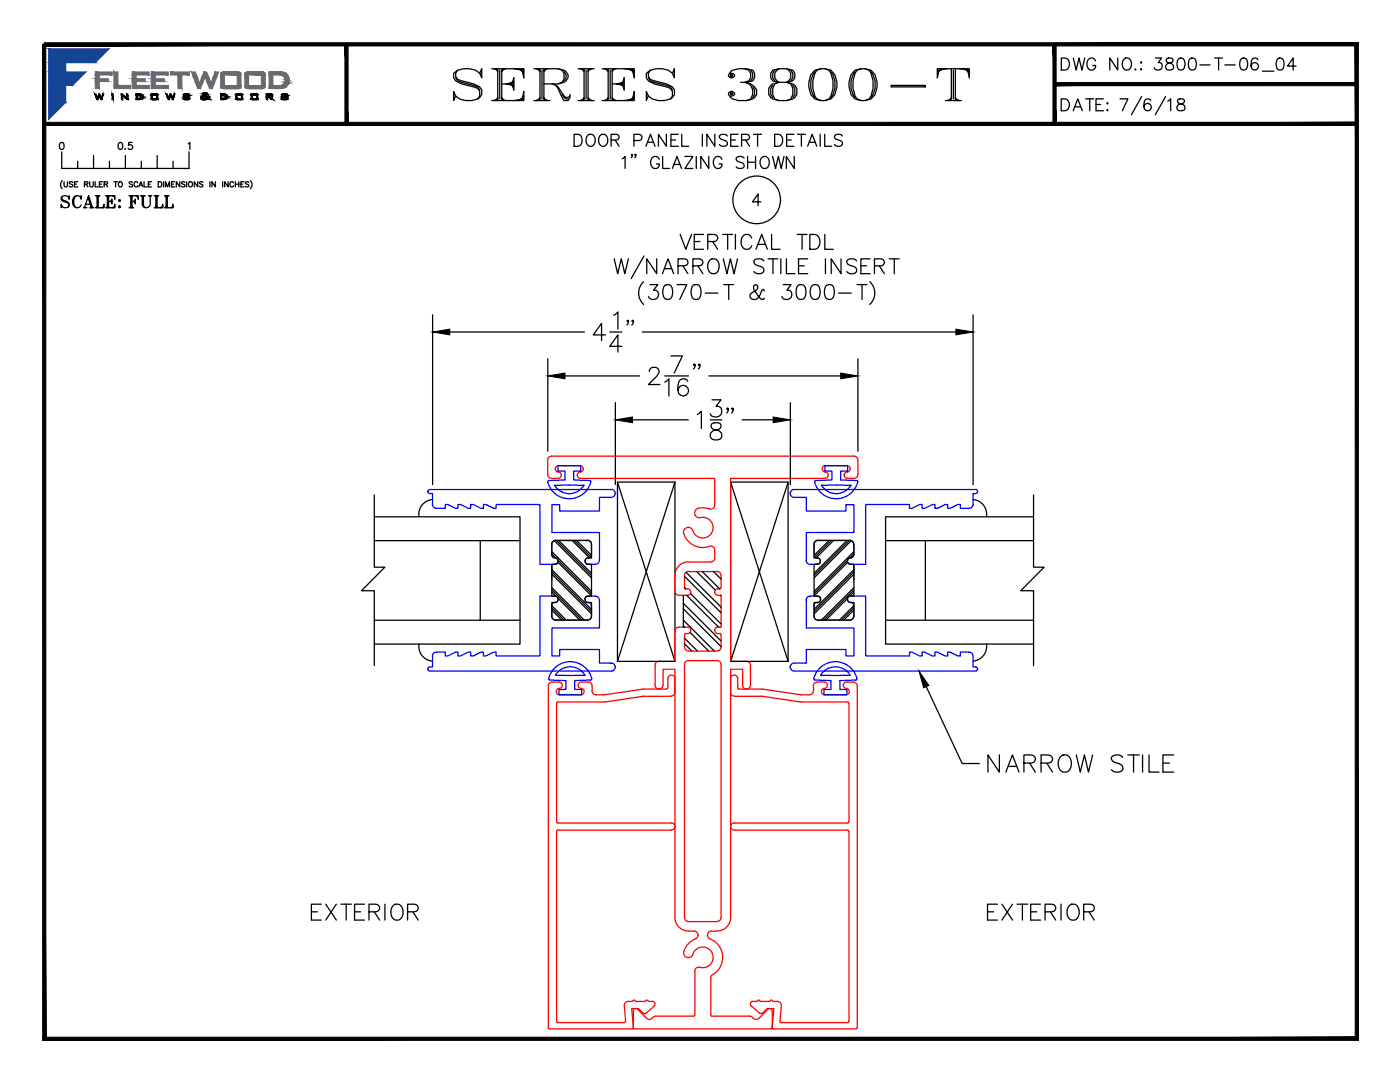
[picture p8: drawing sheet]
<svg xmlns="http://www.w3.org/2000/svg" width="279mm" height="216mm" viewBox="0 0 279 216" stroke-linecap="round" stroke-linejoin="round" font-family="sans-serif">
<!-- layer: TEXT -->
<g fill="none" stroke="#000" stroke-width=".25">
<path d="M114.6 26.8h.8a1.28 1.28 0 0 1 .8 1.2 1.28 1.28 0 0 1-.8 1.2h-.8zM117.4 26.9a1.1 1.1 0 0 1 1.3 .4 1.1 1.1 0 0 1 0 1.3 .87 .87 0 0 1-1 .6 .87 .87 0 0 1-.7-.9 1.47 1.47 0 0 1 .4-1.4zM119.7 27.1a.88 .88 0 0 1 1-.3 .88 .88 0 0 1 .6 .9 1.04 1.04 0 0 1-.2 1.1 1.04 1.04 0 0 1-1.2 .3 1.44 1.44 0 0 1-.2-2zM122 27.9l1.3-.1a.57 .57 0 0 0 0-.9l-1.3-.1v2.4M122.8 27.9l.7 1.3M124.2 31.7l.6-.5v2.4M126.2 30.9l-.1 .1-.1-.1 .1-.1 .1 .1-.2 .6M126.5 28h1a.63 .63 0 0 0 .6-.6 .63 .63 0 0 0-.6-.6h-1v2.4M126.9 30.9l-.1 .1-.1-.1 .1-.1 .1 .1-.2 .6M128.9 29.2l.9-2.4 .9 2.4M129.2 28.4h1.2M131.6 31.8a.88 .88 0 0 0-1-.6 .88 .88 0 0 0-.7 .9 1.06 1.06 0 0 0 .2 1.2 1.06 1.06 0 0 0 1.1 .2l.4-.5v-.3h-.6"/>
<path d="M132.2 31.2v2.4h1.4M133 26.8v2.4l-1.6-2.4v2.4M133.9 27.9h.9M134.2 33.6l.9-2.4 .9 2.4M134.5 32.8h1.2M135.4 26.8h-1.5v2.4h1.5M136.1 26.8v2.4h1.3M136.7 31.2h1.6l-1.6 2.4h1.6M139 31.2v2.4M140.2 26.8v2.4M141.5 31.2v2.4l-1.6-2.4v2.4M142.7 26.8v2.4l-1.6-2.4v2.4"/>
<path d="M144.1 31.8a.88 .88 0 0 0-1-.6 .88 .88 0 0 0-.7 .9 1.06 1.06 0 0 0 .2 1.2 1.06 1.06 0 0 0 1.1 .2l.4-.5v-.3h-.6M145.2 27.1a.9 .9 0 0 0-.9-.3 .9 .9 0 0 0-.7 .6l.2 .3 .9 .3a.57 .57 0 0 1 .4 .5 .57 .57 0 0 1-.2 .6 1.04 1.04 0 0 1-1.3-.3M145.8 27.9h.9M147.3 26.8h-1.5v2.4h1.5M148 27.9l1.4-.1a.57 .57 0 0 0 0-.9l-1.4-.1v2.4M148.5 31.6a.9 .9 0 0 0-.9-.4 .9 .9 0 0 0-.7 .6l.2 .3 1 .4a.6 .6 0 0 1 .2 1 1.13 1.13 0 0 1-1.4-.2M148.8 27.9l.8 1.3M149.2 31.2v2.4M149.2 32.4h1.6M150.4 26.8h1.6M150.8 31.2v2.4M151.2 26.8v2.4"/>
<path d="M151.9 31.6l.2-.3a1.09 1.09 0 0 1 1.3 .4 1.09 1.09 0 0 1 0 1.3 .87 .87 0 0 1-1 .6 .87 .87 0 0 1-.7-.9v-.6zM154.2 31.2l.6 2.4 .5-2.4 .6 2.4 .6-2.4M154.6 26.8h.8a1.27 1.27 0 0 1 .8 1.2 1.27 1.27 0 0 1-.8 1.2h-.8zM157 27.9h.9M158.5 26.8h-1.5v2.4h1.5M158.5 31.2v2.4l-1.6-2.4v2.4M159.1 26.8h1.6M159.9 26.8v2.4M161.2 29.2l.9-2.4 .9 2.4M161.5 28.4h1.2M163.7 26.8v2.4M164.6 26.8v2.4h1.4"/>
<path d="M168.1 27.1a.9 .9 0 0 0-.8-.3 .9 .9 0 0 0-.8 .6l.2 .3 1 .3a.57 .57 0 0 1 .4 .5 .57 .57 0 0 1-.2 .6 1.04 1.04 0 0 1-1.4-.3M122.6 51.6l.7 3 .7-3 .7 3 .7-3M128.4 56.2a3.1 3.1 0 0 0 0 4.5M128.5 51.1l-2.5 4.5M129.7 56.8h1.6l-.9 1.1a.96 .96 0 0 1 1 1.1 .96 .96 0 0 1-1.2 .8l-.5-.2-.3-.4M131.1 51.6v3l-2-3v3M132.2 54.6l1.1-3 1.1 3M132.6 53.6h1.4M132.7 56.9a1 1 0 0 1 1.4 .4 2.51 2.51 0 0 1-.3 2.3 .94 .94 0 0 1-1.4-.4 2.44 2.44 0 0 1 .3-2.3zM135.1 56.8h2l-1.4 3M135.3 53l1.7-.1a.71 .71 0 0 0 0-1.1l-1.7-.2v3M135.7 46.8l1.2 2.9 1.1-2.9"/>
<path d="M136.3 53l1 1.6M138.3 53l1.7-.1a.68 .68 0 0 0 0-1.1l-1.7-.2v3M138.3 56.9a.99 .99 0 0 1 1.5 .4 2.42 2.42 0 0 1-.3 2.3 .95 .95 0 0 1-1.4-.4 2.44 2.44 0 0 1 .2-2.3zM138.6 48.2h1.1M139.3 53l1 1.6M140.4 46.8h-1.8v2.9h1.8M140.8 58.5h2.5M141.2 48.2h1.3a.75 .75 0 0 0 .7-.9l-.2-.4-.5-.1h-1.3v2.9M141.8 51.8a1.12 1.12 0 0 1 1.7 1 1.29 1.29 0 0 1-.3 1.4 1.29 1.29 0 0 1-1.4 .3 1.79 1.79 0 0 1 0-2.7zM142.2 48.2l1 1.5M144.2 46.8h2M144.4 51.6l.7 3 .7-3 .7 3 .7-3"/>
<path d="M144.4 56.8h2M145.2 46.8v2.9M145.4 56.8v3M146.8 46.8v2.9M150 47.5a1.09 1.09 0 0 0-1.2-.7 1.09 1.09 0 0 0-.9 1.1 1.31 1.31 0 0 0 .3 1.4 1.31 1.31 0 0 0 1.4 .3l.4-.6M150.9 49.7l1.1-2.9 1.1 2.9M151.3 48.8h1.4M151.9 40.3h-1.7l1.1-1.6v2.4M152.4 52.1a1.32 1.32 0 0 0-1.9 0 .8 .8 0 0 0 .5 .8l.9 .3a.71 .71 0 0 1 .5 .5 .71 .71 0 0 1-.3 .8 1.34 1.34 0 0 1-1.6-.3M152.5 58.1v-.2l-.3-.1-.3 .4a1.7 1.7 0 0 1-1.7 1.6 .7 .7 0 0 1-.5-.6 .7 .7 0 0 1 .3-.7l.9-.6a.62 .62 0 0 0 .3-.6 .62 .62 0 0 0-.4-.5l-.3 .1a1.15 1.15 0 0 0 .3 1.4l1 1.3 .6 .2 .1-.3M153.3 51.6h2M154 46.8v2.9h1.7"/>
<path d="M154.3 51.6v3M155.8 51.6v3M156.3 56.8h1.6l-.9 1.1a.96 .96 0 0 1 1.1 1.1 .96 .96 0 0 1-1.4 .8l-.4-.2-.3-.4M156.9 51.6v3h1.8M159.1 46.8h2M159.3 56.9a1 1 0 0 1 1.4 .4 2.51 2.51 0 0 1-.3 2.3 .96 .96 0 0 1-1.4-.4 2.53 2.53 0 0 1 .3-2.3zM159.4 53h1.1M160.1 46.8v2.9M161.2 51.6h-1.8v3h1.8M161.6 46.8h1a1.58 1.58 0 0 1 1.1 1.5 1.58 1.58 0 0 1-1.1 1.4h-1zM162.1 56.9a.97 .97 0 0 1 1.4 .4 2.42 2.42 0 0 1-.2 2.3 .96 .96 0 0 1-1.5-.4 2.37 2.37 0 0 1 .3-2.3zM164.6 46.8v2.9h1.7"/>
<path d="M164.7 51.6v3M164.9 56.9a.99 .99 0 0 1 1.5 .4 2.42 2.42 0 0 1-.3 2.3 .95 .95 0 0 1-1.4-.4 2.44 2.44 0 0 1 .2-2.3zM167.4 58.5h2.5M167.8 51.6v3l-1.9-3v3M171 52.1a1.29 1.29 0 0 0-2 0 .74 .74 0 0 0 .6 .8l.8 .3a.71 .71 0 0 1 .6 .5 .71 .71 0 0 1-.3 .8 1.34 1.34 0 0 1-1.7-.3M171 56.8h2M171.8 53h1.2M172 56.8v3M173.6 56.2a3 3 0 0 1 0 4.5M173.6 51.6h-1.8v3h1.8M174.5 53l1.7-.1a.71 .71 0 0 0 0-1.1l-1.7-.2v3M175.5 53l1 1.6"/>
<path d="M177.5 51.6h2M178.5 51.6v3M123.2 96.2v35.8M157.3 96.2v35.8M136.4 118.8v6.4M62.1 181.9h1.3M64.1 180.4h-2v3.2h2M65 180.4l2.1 3.2M67.1 180.4l-2.1 3.2M68 180.4h2.1M69.1 180.4v3.2M70.8 181.9h1.2"/>
<path d="M72.7 180.4h-1.9v3.2h1.9M73.6 181.9h1.4a.83 .83 0 0 0 .8-.9l-.4-.4-.4-.2h-1.4v3.2M74.7 181.9l1.1 1.7M76.8 180.4v3.2M78.6 180.6a1.22 1.22 0 0 1 1.8 1 1.39 1.39 0 0 1-.3 1.5 1.39 1.39 0 0 1-1.5 .3 1.96 1.96 0 0 1 0-2.8zM81.3 181.9h1.4l.5-.1a.76 .76 0 0 0 0-1.2l-.5-.2h-1.4v3.2M82.4 181.9l1.1 1.7M197.1 181.9h1.2M199 180.4h-1.9v3.2h1.9M200 180.4l2.1 3.2M202.1 180.4l-2.1 3.2M203 180.4h2.1"/>
<path d="M204 180.4v3.2M205.7 181.9h1.2M207.7 180.4h-2v3.2h2M208.6 181.9h1.3l.5-.1a.76 .76 0 0 0 0-1.2l-.5-.2h-1.3v3.2M209.6 181.9l1.1 1.7M211.7 180.4v3.2M213.2 180.9a1.16 1.16 0 0 1 1.4-.4 1.16 1.16 0 0 1 .8 1.1 1.38 1.38 0 0 1-.3 1.5 1.38 1.38 0 0 1-1.5 .3 1.96 1.96 0 0 1-.4-2.5zM216.3 181.9h1.4a.79 .79 0 0 0 .7-.9l-.3-.4-.4-.2h-1.4v3.2M217.3 181.9l1.1 1.7"/>
<circle cx="151" cy="39.9" r="4.8"/>
</g>
<!-- layer: GLASS -->
<path d="M123.2 96.2h11.5v35.8zM134.7 96.2l-11.5 35.8h11.5M145.8 96.2h11.5l-11.5 35.8v-35.8l11.5 35.8h-11.5" fill="none" stroke="#000" stroke-width=".25"/>
<!-- layer: VENT -->
<g fill="none" stroke="#000" stroke-width=".25">
<path d="M110.1 112.6v3.2M110.1 114.6l7.9 7.9M110.1 118.1l.9 .9M110.1 110.5l.9 .9M110.1 114.1l7.9 7.9M110.1 117.7l6.1 6M110.1 110.1l7.9 7.9M110.1 113.7l7.9 7.9M110.1 117.3l6.5 6.4M110.3 108l.6-.2h6.4a.75 .75 0 0 1 .7 .8v2.7h-.6a.63 .63 0 0 0-.6 .7 .63 .63 0 0 0 .6 .6h.6v6.4l-.6-.1a.65 .65 0 0 0-.7 .7 .65 .65 0 0 0 .7 .6h.6v2.8a.81 .81 0 0 1-.8 .7h-6.3a.8 .8 0 0 1-.8-.8v-2.7h.7a.65 .65 0 0 0 .6-.6 .65 .65 0 0 0-.6-.7l-.7 .1v-6.4h.7a.68 .68 0 0 0 .6-.8 .68 .68 0 0 0-.9-.5l-.4-.6v-2.1zM110.6 107.9l7.4 7.4M111 107.8l7 7"/>
<path d="M111.4 112.2l6.6 6.7M111.4 119.4l4.3 4.3M111.4 111.8l6.6 6.6M111.5 107.8l6.5 6.6M114.2 107.8l3.5 3.5M114.6 107.8l3.4 3.5M115.1 107.8l2.9 3M165.5 107.8l-3 3M165.9 107.8l-3.4 3.5M166.3 107.8l-3.4 3.5M169 107.8l-6.5 6.6M169.2 112.2l-6.7 6.7"/>
<path d="M169.2 119.4l-4.4 4.3M169.2 111.8l-6.7 6.6M169.5 107.8l-7 7M169.7 118.9a.65 .65 0 0 0-.6 .7 .65 .65 0 0 0 .7 .6M169.8 112.6h.6v6.4h-.7M169.9 107.9l-7.4 7.4M170.4 110.7a.85 .85 0 0 1-.9 .7 .65 .65 0 0 0-.4 .7 .65 .65 0 0 0 .7 .5M170.4 108.6a.75 .75 0 0 0-.8-.8h-6.4a.75 .75 0 0 0-.7 .8v2.7h.6a.65 .65 0 0 1 .6 .6 .65 .65 0 0 1-.6 .7h-.6v6.4l.7-.1a.65 .65 0 0 1 .6 .7 .65 .65 0 0 1-.7 .6h-.6v2.8a.75 .75 0 0 0 .7 .7h6.4a.8 .8 0 0 0 .8-.8M170.4 108.6v2.1M170.4 112.6v3.2M170.4 114.6l-7.9 7.9M170.4 118.1l-.8 .9"/>
<path d="M170.4 110.5l-.9 .9M170.4 114.1l-7.9 7.9M170.4 117.7l-6 6M170.4 110.1l-7.9 7.9M170.4 113.7l-7.9 7.9M170.4 117.3l-6.5 6.4M110.1 121.7l2 2M110.1 121.3l2.5 2.4M110.1 120.9l2.9 2.8M169.8 120.2h.6v2.8M170.4 121.7l-2 2M170.4 121.3l-2.4 2.4"/>
<path d="M170.4 120.9l-2.9 2.8"/>
</g>
<g fill="none" stroke="#00f" stroke-width=".25">
<path d="M85.8 97.7l-.3 .1-.1 .3 .2 .3 .7 .1v2.1M85.8 97.7h36.2M122 97.7a.76 .76 0 0 1 .8 .7M122.8 98.4a.79 .79 0 0 1-.8 .8h-2.4v2.8h-7.9v-1.3h-1.6v5.6h9.5v5.5M122.8 98.4v.1M157.7 98.4a.79 .79 0 0 0 .8 .8h2.4v2.8h7.9v-1.3h1.6v5.6h-9.5v5.5a.75 .75 0 0 0 .8 .8M157.7 98.4v.1M158.5 97.7a.76 .76 0 0 0-.8 .7M158.5 97.7h36.2M194.7 97.7l.4 .3M195.1 98.1l-.2 .3-.7 .1v2.1a.79 .79 0 0 1-.8 .8M195.1 98.1h.1"/>
<path d="M86.3 100.6a.79 .79 0 0 0 .8 .8M87.1 101.4h1.8v-.7h.5l1.5 .7h.5v-.7h.5l1.5 .7h.5v-.7h.5l1.6 .7h.5v-.7h.5l1.5 .7h.5v-.7h8.7v11.9h3.1a.6 .6 0 0 0 .6-.6M110.1 110.7a.71 .71 0 0 0 .9 .7l.4 .6M111.4 119.6a.6 .6 0 0 0-.6-.6h-3.1v11.9h-8.7v-.8h-.5l-1.5 .8h-.5v-.8h-.5l-1.6 .8h-.5v-.8h-.5l-1.5 .8h-.5v-.8h-.5l-1.5 .8h-.5v-.8h-1.8M111.4 119.6a.64 .64 0 0 1-.7 .6M111.4 112h.1M111.4 119.6h.1M116.8 112a.6 .6 0 0 0 .6 .6M116.8 119.6a.6 .6 0 0 0 .6 .6M116.8 111.9v.1M116.8 119.6h.1M117.4 111.3a.6 .6 0 0 0-.6 .6"/>
<path d="M117.4 118.9a.6 .6 0 0 0-.6 .7M117.4 112.6h1.4M117.4 111.3h.1M117.4 119h1.4M118 110.7a.64 .64 0 0 1-.6 .6M118 110.7v-2.1a.79 .79 0 0 0-.8-.8h-6.3a.75 .75 0 0 0-.8 .8v2.1M118.8 118.9a.79 .79 0 0 1 .8 .8M119.6 111.8a.79 .79 0 0 1-.8 .8M119.6 119.8v5.5h-9.5v5.6h1.6v-1.3h7.9v2.7h2.4a.75 .75 0 0 1 .8 .8M161.7 118.9a.79 .79 0 0 0-.8 .8v5.6h9.5v5.6h-1.6v-1.3h-7.9v2.7h-2.4a.76 .76 0 0 0-.8 .8M161.7 119h1.4M161.7 112.6h1.4"/>
<path d="M162.5 110.7a.64 .64 0 0 0 .6 .6M163.1 111.3h.1M163.1 111.3a.6 .6 0 0 1 .6 .6M163.1 118.9a.6 .6 0 0 1 .6 .7M163.7 112a.6 .6 0 0 1-.6 .6M163.7 119.6a.6 .6 0 0 1-.6 .6M163.7 111.9v.1M163.7 119.6h.1M170.4 108.6a.75 .75 0 0 0-.8-.8h-6.4a.79 .79 0 0 0-.8 .8l.1 2.1M170.4 108.6v2.1M193.4 101.4h-1.7v-.7h-.5l-1.6 .7h-.5v-.7h-.5l-1.5 .7h-.5v-.7h-.5l-1.6 .7h-.5v-.7h-.5l-1.5 .7h-.5v-.7h-8.7v11.9h-3.1a.68 .68 0 0 1-.5-.8 .68 .68 0 0 1 .8-.5l.4-.6M85.8 133.1l-.3 .2-.1 .2 .2 .3 .2 .1h36.1a.79 .79 0 0 0 .9-.8"/>
<path d="M86.3 130.9v2.2h-.5M87.1 130.1a.79 .79 0 0 0-.8 .8M110.7 120.2a.64 .64 0 0 0-.6 .6v2.2a.75 .75 0 0 0 .8 .7h6.4a.8 .8 0 0 0 .7-.8v-2M117.4 120.2h.1M117.4 120.2a.64 .64 0 0 1 .6 .6M122.8 133.1h.1M157.7 133.1a.76 .76 0 0 0 .8 .8M157.7 133.1h.1M163.1 120.2a.63 .63 0 0 0-.6 .7l-.1 2a.8 .8 0 0 0 .9 .8h6.3a.79 .79 0 0 0 .8-.8M169.8 120.2a.64 .64 0 0 1 .6 .6M169.8 120.2a.63 .63 0 0 1-.7-.6 .63 .63 0 0 1 .6-.6h3.1v11.9h8.7v-.8h.5l1.5 .8h.5v-.8h.5l1.6 .8h.5v-.8h.5l1.5 .8h.5v-.8h.5l1.6 .8h.5v-.8h1.7M170.4 120.9v2.1"/>
<path d="M193.4 130.1a.8 .8 0 0 1 .8 .8v2.2h.5M194.7 133.1l.4 .4M195.1 133.5l-.4 .4h-36.2M195.1 133.5h.1"/>
</g>
<!-- layer: FRAME -->
<g fill="none" stroke="#f00" stroke-width=".25">
<path d="M109.3 94.7a.79 .79 0 0 0 .8 .8h1.3M110.8 93.6a.64 .64 0 0 0 .6 .6M110.8 93.6h.1M111.4 94.2a.65 .65 0 0 1 .6 .6 .65 .65 0 0 1-.6 .7M115.8 92.9a.64 .64 0 0 1 .6 .6M115.8 92.9h-4.4a.64 .64 0 0 0-.6 .6M115.8 94.2a.65 .65 0 0 0-.6 .6 .65 .65 0 0 0 .6 .7h26.8v5.3M116.4 93.6a.64 .64 0 0 1-.6 .6M116.4 93.6h.1M164.1 93.6a.64 .64 0 0 0 .6 .6M164.1 93.6h.1M164.7 95.5h-18.9v36.5l3.2-.1a.79 .79 0 0 1 .8 .8"/>
<path d="M164.7 94.2a.65 .65 0 0 1 .6 .6 .65 .65 0 0 1-.6 .7M168.5 94.8h.1M169.1 94.2a.65 .65 0 0 0-.6 .6 .65 .65 0 0 0 .6 .7M169.7 93.6a.64 .64 0 0 1-.6 .6M169.7 93.5a.59 .59 0 0 0-.6-.6h-4.4a.64 .64 0 0 0-.6 .6M169.7 93.6h.1M171.2 94.7a.79 .79 0 0 1-.8 .8h-1.3M171.2 94.7v-2.9a.79 .79 0 0 0-.8-.8h-60.3a.79 .79 0 0 0-.8 .8v2.9M137.2 117.5a.65 .65 0 0 1 .7 .6 .65 .65 0 0 1-.7 .7M137.4 105.2a1.02 1.02 0 0 0-.9 .7 1.02 1.02 0 0 0 .2 1.1 4 4 0 0 0 5.1 2 .79 .79 0 0 1 .8 .8v1.5a.8 .8 0 0 1-.8 .8M137.4 105.3h.1M137.4 105.2a.94 .94 0 0 1 .9 .7"/>
<path d="M137.4 112.1a2.7 2.7 0 0 0-2.7 2.7v3.2a.78 .78 0 0 0 .8 .8h1.7M137.4 114a.78 .78 0 0 0-.8 .8v2.4l.2 .3h.4M137.4 112.1h4.5M137.4 114h5.7M138.8 102.8v.1M142.6 100.8a.9 .9 0 0 1-.5 .8 .9 .9 0 0 1-1-.2l-.8-.1a1.22 1.22 0 0 0-1.6 1.3 1.16 1.16 0 0 0 1.6 .6 2.06 2.06 0 0 1 1.6 3.3 2.06 2.06 0 0 1-3.6-.6M143.1 114a.79 .79 0 0 1 .8 .8v2.5l-.3 .2h-.3M143.3 117.5a.65 .65 0 0 0-.7 .6 .65 .65 0 0 0 .7 .7M143.3 118.8h.6v6.4h-.6M111.6 136.1a.65 .65 0 0 1 .6 .6 .65 .65 0 0 1-.6 .7M111.6 136.1h-1.4a.78 .78 0 0 0-.8 .8v68.1l.3 .3h16.4l.3-.3M116 137.3a.65 .65 0 0 1 .6 .7 .65 .65 0 0 1-.6 .6h-4.4a.65 .65 0 0 1-.6-.6 .65 .65 0 0 1 .6-.7"/>
<path d="M116 136.1a.65 .65 0 0 0-.6 .6 .65 .65 0 0 0 .6 .7M116 136.1h1.4M117.4 136.1a.79 .79 0 0 1 .8 .8M118.1 137.8a.79 .79 0 0 0 .8 .8h1.8M118.2 136.9v1M128.1 137.5l-7.4 1.1M128.4 138.9l-7.5 1.2M128.4 137.5h-.3M128.4 138.9h-.1M128.5 138.9h5.4M130.7 136.7a.79 .79 0 0 0 .8 .8 .79 .79 0 0 0 .8-.8v-3.2h2.4v49.6M130.7 132.8v3.9"/>
<path d="M133.3 137.2l-.3 .3h-4.5M133.3 137.2v-1.8a.71 .71 0 0 1 .7-.7 .71 .71 0 0 1 .7 .7v2.7M134.4 132l-2.9-.1a.79 .79 0 0 0-.8 .8M134.7 131.7l-.3 .3M134.7 138.1a.79 .79 0 0 1-.8 .8M136.8 126.4l-.2 .3v2.4a.79 .79 0 0 0 .8 .8M136.9 126.4h.3M137.2 125.1a.65 .65 0 0 1 .7 .7 .65 .65 0 0 1-.7 .6M137.2 125.2l-1.7-.1a.79 .79 0 0 0-.8 .8v5.8M137.4 129.9h5.7M143.1 131.8a.79 .79 0 0 1 .8 .8v50.5M143.1 131.8h-5.7a.79 .79 0 0 0-.8 .8v50.5"/>
<path d="M143.3 125.1a.65 .65 0 0 0-.7 .7 .65 .65 0 0 0 .7 .6M143.3 126.4h.4M143.6 126.4l.3 .3v2.4a.8 .8 0 0 1-.8 .8M145.8 138.1a.79 .79 0 0 0 .8 .8M145.8 135.4a.71 .71 0 0 1 .7-.7 .71 .71 0 0 1 .7 .7v1.8M145.8 135.4v2.7M146.6 138.9h5.5M147.2 137.2l.3 .3h4.6M148.2 136.7v-3.2h-2.4v49.6M149.8 132.8v3.9a.79 .79 0 0 1-.8 .8 .79 .79 0 0 1-.8-.8M152 137.5h.4M152 138.9h.2"/>
<path d="M152.2 138.9l7.5 1.2M152.4 137.5l7.4 1.1M162.3 136.9v.9a.79 .79 0 0 1-.8 .8h-1.7M163.1 136.1a.79 .79 0 0 0-.8 .8M163.1 136.1h1.4a.65 .65 0 0 1 .6 .6 .65 .65 0 0 1-.6 .7M168.9 137.4a.64 .64 0 0 1-.6-.7 .64 .64 0 0 1 .6-.6h1.4a.8 .8 0 0 1 .8 .8v68.1l-.3 .3h-16.4l-.3-.3M168.9 137.3a.65 .65 0 0 1 .6 .7 .65 .65 0 0 1-.6 .6h-4.3a.65 .65 0 0 1-.7-.6 .65 .65 0 0 1 .6-.7M111.1 140.3v23.7M111.3 140.1l-.2 .2M111.3 140.1h9.3M120.9 140l-.4 .1M159.6 140l.3 .1"/>
<path d="M160 140.1h9.2M169.2 140.1l.2 .2M169.4 140.3v23.7M111.1 164l.2 .2M111.3 165.6l-.2 .3v37.9l.2 .2M111.3 164.2h22.7M134 164.2a.71 .71 0 0 1 .7 .7 .71 .71 0 0 1-.7 .7h-22.7M146.5 164.2a.71 .71 0 0 0-.7 .7 .71 .71 0 0 0 .7 .7h22.7l.2 .3M169.4 164l-.2 .2h-22.7M169.4 165.9v37.9M126.1 199.8a1.3 1.3 0 0 0-1.3 .3l-.2 .6M126.7 199.7l-.2-.1-.4 .2"/>
<path d="M126.8 199.7l.2 .1h1.6M128.8 199.7l-.2 .1M128.9 199.7l.2-.1 .2 .1M129.3 199.7l.2 .1h.8M130.2 199.8a.52 .52 0 0 1 .5 .4 .52 .52 0 0 1-.1 .5M134.7 183.1a2.7 2.7 0 0 0 2.7 2.7M136.6 183.1a.79 .79 0 0 0 .8 .8M137.4 183.9h5.7M137.4 185.8h1.1M138.3 190.4a2.06 2.06 0 0 1 2.6-1.3 2.06 2.06 0 0 1 1.3 2.5 2.06 2.06 0 0 1-2.5 1.4M138.5 185.8a.79 .79 0 0 1 .8 .8M138.7 193.8v8.7"/>
<path d="M139.3 186.6v.2a1.29 1.29 0 0 1-1 .8 3.3 3.3 0 0 0-1.8 2.8 .94 .94 0 0 0 .9 .7 .94 .94 0 0 0 .9-.7M139.3 186.6h.1M139.7 193l-.7 .1-.3 .7M141.2 186.6v.2a1.34 1.34 0 0 0 1.1 .8 4 4 0 0 1-.1 6.9M141.2 186.6h.1M142 185.8a.79 .79 0 0 0-.8 .8M142 185.8h1.1M142.2 194.5l-.3 .4v.3v7.5l7.7 .1 .7 .3M143.9 183.1a.79 .79 0 0 1-.8 .8M145.8 183.1a2.7 2.7 0 0 1-2.7 2.7M150.2 199.8a.52 .52 0 0 0-.4 .4 .52 .52 0 0 0 .1 .5l1.7 1.4M150.3 199.8h.7"/>
<path d="M154.4 199.8a.48 .48 0 0 0-.4-.2 .48 .48 0 0 0-.5 .2h-1.6a.49 .49 0 0 0-.5-.2 .49 .49 0 0 0-.4 .2M154.4 199.8h.7M155.1 199.8l.6 .3 .2 .6M124.6 200.7l.3 3.1M124.8 203.8l-.2 .2h-13.3M126.4 205l.2 .3M126.7 205.3h27.2M127.2 201.4a.5 .5 0 0 0-.5-.1 .5 .5 0 0 0-.3 .4M127.3 201.4l1.8 1.8M130.2 203.1l-.6 .3-.6-.2M130.6 200.7l-1.9 1.5-.4-.1-.9-.9h-1.3l.3 3.8v-3.2M138.4 202.8h-7.5l-.7 .3"/>
<path d="M138.7 202.5l-.3 .3M150.3 203.1l.5 .3 .7-.2M153.2 201.4a.5 .5 0 0 1 .6-.1 .5 .5 0 0 1 .3 .4M153.2 201.4l-1.7 1.8M154.1 205l-.3 .3M154.1 201.8v3.2l.4-3.8h-1.4l-1.1 1-.5-.1M155.9 200.7l-.2 3.1 .2 .2h13.3l.2-.2"/>
</g>
<!-- layer: MISC. -->
<path d="M74.7 98.8v14.4h2.1l-4.7 4.7h2.6v14.9M206.3 98.8v14.4h2.1l-4.7 4.7h2.6v14.9" fill="none" stroke="#000" stroke-width=".25"/>
<!-- layer: 0 -->
<g fill="none" stroke="#000" stroke-width=".25">
<path d="M86.3 99.7a2.95 2.95 0 0 0-2.7 3.4M194.2 99.7a2.95 2.95 0 0 1 2.7 3.4M74.7 103.1h29.1v25.4h-29.1M74.7 107.9h29.1M95.8 107.9v15.9M136.6 115l7.3 7.3M136.6 117.2l.3 .3M136.9 114.2l7 7M137 118.8l6.4 6.4M137.8 118.4l6.1 6.1M139 114l3.8 3.8M140.1 114l3.5 3.5"/>
<path d="M142.4 114l1.5 1.5M143.8 118.8l.1 .1M176.7 107.9h29.6M184.7 107.9v15.9M206.3 103.1h-29.6v25.4h29.6M74.7 123.8h29.1M83.6 128.5a2.95 2.95 0 0 0 2.7 3.4M136.4 121.5l7.5 7.5M136.4 120.4l7.5 7.5M136.4 123.7l6.2 6.2M136.4 124.9l.3 .3M136.6 127.3l2.6 2.6"/>
<path d="M136.6 128.5l1.5 1.4M137.7 126.2l3.7 3.7M176.7 123.8h29.6M196.9 128.5a2.95 2.95 0 0 1-2.7 3.4"/>
</g>
<!-- layer: GEOMETRY -->
<g fill="none" stroke="#00f" stroke-width=".25">
<path d="M109.5 95.9l-.2 .3M109.6 95.9l3.1-.1v-1.8h-1.4v-1.1h4.6v1.1h-1.4v1.8l3.2 .1M116.6 96.8a3.4 3.4 0 0 1-5.9 0h5.9M117.7 95.9l.2 .1a4.4 4.4 0 0 1-4.2 3.5 4.4 4.4 0 0 1-4.4-3.3M162.8 95.9l-.2 .1a4.4 4.4 0 0 0 4.2 3.5 4.4 4.4 0 0 0 4.4-3.3M163.9 96.8h5.9a3.4 3.4 0 0 1-5.9 0zM171 95.9l.2 .3M171 95.9l-3.2-.1v-1.8h1.4v-1.1h-4.6v1.1h1.4v1.8l-3.2 .1M116.7 134.7a3.4 3.4 0 0 0-5.9 0M116.8 134.7h-6M117.9 135.7l.1-.1a4.3 4.3 0 0 0-3-3.4 4.3 4.3 0 0 0-4.5 1.3 3.3 3.3 0 0 0-1 2.1l3.4 .2v1.8h-1.4v1h4.6v-1h-1.4v-1.8l3.2-.1M163.8 134.7h5.9"/>
<path d="M163.8 134.7a3.4 3.4 0 0 1 5.9 0M171 135.4l-.2 .3-3.2 .1v1.8h1.4v1h-4.6v-1h1.4v-1.8l-3.3-.2a4.4 4.4 0 0 1 4.2-3.6 4.4 4.4 0 0 1 4.3 3.4"/>
</g>
<!-- layer: DIM -->
<path d="M86.3 66.3l3.5-.6v1.1zM109.3 75l3.5-.6v1.2zM167.8 74.4l3.4 .6-3.4 .6zM190.8 65.7l3.4 .6-3.4 .5zM122.8 83.8l3.4-.6v1.1zM154.3 83.2l3.4 .6-3.4 .5zM183.4 133.9l2 2.9-1.1 .4z" fill="#000" stroke="#000" stroke-width=".2"/>
<g fill="none" stroke="#000" stroke-width=".25">
<path d="M86.3 62.8v33.9M89.8 66.3h26.8M109.3 71.6v18.4M112.8 75h14.8M120.9 66.8h-2.5l1.7-2.3v3.5M121.7 66.3h2.4M122.5 62.9l.8-.6v3.4M124.1 69.1h-2.4l1.6-2.3v3.5M125.4 64l-.1 .2-.2-.2 .2-.1 .1 .1v.4l-.3 .5M126.4 64l-.1 .2-.2-.2 .2-.1a.64 .64 0 0 1-.2 1M128.2 66.3h62.6M129.6 74.1a.8 .8 0 0 1 .6-.8h.7a.84 .84 0 0 1 .5 1.3l-2 2.1h2.3"/>
<path d="M132.7 76.2l.8-.6v3.4M132.7 75h4.7M133.9 71h2.3l-1.6 3.4M137.2 76.1a1 1 0 0 0-1.4-.3 3.1 3.1 0 0 0-.4 2.7 1.06 1.06 0 0 0 1.8 .2 1.06 1.06 0 0 0-.4-1.7 1.06 1.06 0 0 0-1.5 .9M138.7 72.8l-.1 .2-.2-.2 .2-.2 .1 .2v.3l-.3 .5M139.7 72.8l-.2 .2-.1-.2 .1-.2 .2 .2v.3l-.3 .5M141.5 75h26.3M142.1 79.8h1.8l-1 1.3a1.1 1.1 0 0 1 1.2 1.2 1.1 1.1 0 0 1-1.5 .9l-.5-.2-.3-.5M171.2 71.6v18.4M194.2 62.8v33.9M122.8 80.3v16.4M126.2 83.8h11.2"/>
<path d="M139.1 82.7l.9-.6v3.4M141.8 83.8h2.2M142.1 84.5a.69 .69 0 0 0 .3 1.2l.7 .1a.98 .98 0 0 1 .9 .9 .98 .98 0 0 1-.8 1.1h-.6a.98 .98 0 0 1-.9-1.1 .98 .98 0 0 1 1-.9l.7-.1a.69 .69 0 0 0 .3-1.2l-.5-.2zM145.3 81.6l-.1 .1-.2-.1 .2-.2 .1 .2v.3l-.3 .5M146.3 81.6l-.1 .1-.2-.1 .2-.2a.67 .67 0 0 1-.2 1M148.1 83.8h6.2M157.7 80.3v16.4M184.8 137l7.2 15.4h3.4M199.4 150.6v3.5l-2.2-3.5v3.5M200.7 154.1l1.4-3.5 1.3 3.5M201.2 152.9h1.7M204.3 152.3h1.5l.5-.2a.79 .79 0 0 0 0-1.3l-.5-.2h-1.5v3.5"/>
<path d="M205.5 152.3l1.1 1.8M207.8 152.3h1.4l.5-.2a.79 .79 0 0 0 0-1.3l-.5-.2h-1.4v3.5M208.9 152.3l1.2 1.8M211.5 151.1a1.27 1.27 0 0 1 1.5-.4 1.27 1.27 0 0 1 .8 1.3 1.56 1.56 0 0 1-1.6 2.1 2.02 2.02 0 0 1-.7-3zM214.8 150.6l.8 3.5 .8-3.5 .8 3.5 .9-3.5M224.1 151.1a1.51 1.51 0 0 0-2.3 0 .87 .87 0 0 0 .7 1l1 .3a.82 .82 0 0 1 .6 .7 .82 .82 0 0 1-.3 .8 1.59 1.59 0 0 1-2-.3M225.1 150.6h2.3M226.2 150.6v3.5M228 150.6v3.5M229.3 150.6v3.5h2M232.1 152.3h1.3M234.2 150.6h-2.1v3.5h2.1"/>
</g>
<!-- layer: Ballons -->
<g fill="none" stroke="#000" stroke-width=".25">
<path d="M90.9 15.5l.4 .6 4 1.2 .4 .7M91.3 14l-.4 .6v.6l.4 .6 3.2 .9 1.2 .6 .4 .7v.9l-.4 .6a4 4 0 0 1-4.8-.3l-.4-1v1.9l.4-.9M95.7 14.6l.4-.9v1.8l-.4-.9a4 4 0 0 0-5.2 0v.9l.4 .6 1.2 .6 3.2 .9 .4 .6v1l-.4 .5M98.1 13.7h6.4v1.8l-.4-1.8M98.5 13.7l.8 .3M98.9 13.7l.4 .6M99.3 13.7v6.4M99.3 19.7l-.8 .4M99.3 19.5l-.4 .6M99.7 14v5.7M100.1 16.7h2.5M100.1 13.7v6.4"/>
<path d="M100.1 19.5l.4 .6M100.1 19.7l.8 .4M100.5 13.7l-.4 .6M100.9 13.7l-.8 .3M102.6 15.5v2.5l-.4-1.3zM102.6 16.1l-.9 .6 .9 .6M102.6 16.4l-1.7 .3 1.7 .3M102.6 13.7l1.9 .3M103.3 13.7l1.2 .6M103.7 13.7l.8 .9M104.5 19.2l-.8 .9M104.5 19.5l-1.2 .6"/>
<path d="M104.5 19.7l-1.9 .4M106.6 13.7h4.8l1.2 .3 .4 .3 .4 .6v.6l-.4 .6-.4 .3-1.2 .3h-2.9M107 13.7l.8 .3M107.4 13.7l.4 .6M107.8 13.7v6.4M107.8 19.7l-.8 .4M107.8 19.5l-.4 .6M108.2 14v5.7M108.5 13.7v6.4M108.5 19.5l.4 .6M108.5 19.7l.8 .4M108.9 13.7l-.4 .6"/>
<path d="M109.3 13.7l-.8 .3M110.2 16.7l.8 .3 1.6 3.1h.8l.3-.6v-.6M111 17l.4 .3 1.2 1.9 .4 .3h.4l.3-.3M111.4 13.7l.8 .3 .4 .6v1.2l-.4 .6-.8 .3M112.2 18.9l.4 .6 .4 .2h.4M112.6 14.3l.4 .6v.6l-.4 .6M115.4 13.7h3.2M115.8 13.7l.8 .3M116.2 13.7l.4 .6M116.6 13.7v6.4M116.6 19.7l-.8 .4M116.6 19.5l-.4 .6"/>
<path d="M117 14v5.7M117.4 13.7v6.4M117.4 19.5l.4 .6M117.4 19.7l.8 .4M117.8 13.7l-.4 .6M118.2 13.7l-.8 .3M120.2 13.7h6.4v1.8l-.4-1.8M120.6 13.7l.8 .3M121 13.7l.4 .6M121.4 13.7v6.4M121.4 19.7l-.8 .4M121.4 19.5l-.4 .6"/>
<path d="M121.8 14v5.7M122.2 16.7h2.4M122.2 13.7v6.4M122.2 19.5l.4 .6M122.2 19.7l.8 .4M122.6 13.7l-.4 .6M123 13.7l-.8 .3M124.6 15.5v2.5l-.4-1.3zM124.6 16.1l-.8 .6 .8 .6M124.6 16.4l-1.6 .3 1.6 .3M124.6 13.7l2 .3M125.4 13.7l1.2 .6"/>
<path d="M125.8 13.7l.8 .9M126.6 19.2l-.8 .9M126.6 19.5l-1.2 .6M126.6 19.7l-2 .4M129.4 15.5l.4 .6 4 1.2 .4 .7M129.8 14l-.4 .6v.6l.4 .6 3.2 .9 1.2 .6 .4 .7v.9l-.4 .6a4 4 0 0 1-4.8-.3l-.4-1v1.9l.4-.9M134.2 14.6l.4-.9v1.8l-.4-.9a4 4 0 0 0-5.2 0v.9l.4 .6 1.2 .6 3.2 .9 .4 .6v1l-.4 .5M145.8 14.9h.4v.3h-.4zM145.8 14.6h.4l.4 .3v.3l-.4 .3h-.4l-.4-.3v-.3l.4-.6a5 5 0 0 1 4.4-.3l.4 .6v.9l-.4 .6-1.2 .3M145.8 18.5h.4v.4h-.4zM147.8 16.4a2.97 2.97 0 0 1 3.2 1.6v.9l-.4 .6a4.5 4.5 0 0 1-4.8 0l-.4-.6v-.4l.4-.3h.4l.4 .3v.4l-.4 .3h-.4M148.6 13.7l.8 .3 .4 .6v.9l-.4 .6-.8 .3a1.98 1.98 0 0 1 1.6 1.3 1.98 1.98 0 0 1-.4 2l-.8 .4"/>
<path d="M149.8 14l.4 .6v.9l-.4 .6M150.2 17.3l.4 .7v.9l-.4 .6M154.2 14l1.2-.3h1.6l1.2 .3 .4 .6v.9l-.4 .6-1.2 .3h-1.6l-1.2-.3-.4-.6v-.9zM154.2 17l-.4 .6v1.3l.4 .6M154.6 14l-.4 .6v.9l.4 .6M155.4 13.7l-.4 .3-.4 .6v.9l.4 .6 .4 .3-1.2 .3-.8 .9v1.3l.4 .6a4.6 4.6 0 0 0 4.8 0l.4-.6v-1.3l-.8-.9-1.2-.3 .4-.3 .4-.6v-.9l-.4-.6-.4-.3M155.4 16.4l-.8 .3-.4 .9v1.3l.4 .8 .8 .4M157 16.4l.8 .3 .4 .9v1.3l-.4 .8-.8 .4M157.8 14l.4 .6v.9l-.4 .6M158.2 17l.4 .6v1.3l-.4 .6M162.6 14l1.2-.3h.8l1.2 .3a4 4 0 0 1 0 5.7l-1.2 .4h-.8l-1.2-.4-.8-.8a4.2 4.2 0 0 1 .8-4.9zM162.6 14.3a4.2 4.2 0 0 0 0 5.2"/>
<path d="M163.8 13.7l-.8 .3a5.2 5.2 0 0 0 0 5.7l.8 .4M164.6 13.7l.8 .3a5.2 5.2 0 0 1 0 5.7l-.8 .4M165.8 14.3a4.3 4.3 0 0 1 0 5.2M170.6 14l1.2-.3h.8l1.2 .3a4 4 0 0 1 0 5.7l-1.2 .4h-.8l-1.2-.4-.8-.8a4.2 4.2 0 0 1 .8-4.9zM170.6 14.3a4.2 4.2 0 0 0 0 5.2M171.8 13.7l-.8 .3a5.2 5.2 0 0 0 0 5.7l.8 .4M172.6 13.7l.8 .3a5.2 5.2 0 0 1 0 5.7l-.8 .4M173.8 14.3a4.2 4.2 0 0 1 0 5.2M177.8 17h6.9v.3h-6.9zM187.5 13.7l-.4 1.8v-1.8h6.4v1.8l-.4-1.8M187.9 13.7l-.8 .9M188.3 13.7l-1.2 .6"/>
<path d="M189.1 13.7l-2 .3M189.9 13.7v6.4M189.9 19.7l-.8 .4M189.9 19.5l-.4 .6M190.3 14v5.7M190.7 13.7v6.4M190.7 19.5l.4 .6M190.7 19.7l.8 .4M191.5 13.7l2 .3M192.3 13.7l1.2 .6M192.7 13.7l.8 .9M210.5 8.8v15.9"/>
<path d="M210.5 16.8h60.3M211.8 19.7h.8a1.26 1.26 0 0 1 .8 1.2 1.26 1.26 0 0 1-.8 1.2h-.8zM211.8 11.6h.8a1.27 1.27 0 0 1 .9 1.2 1.27 1.27 0 0 1-.9 1.2h-.8zM214.2 11.6l.6 2.4 .5-2.4 .6 2.4 .6-2.4M216.7 19.7h1.6M217.5 19.7v2.4M218.6 12.2a.88 .88 0 0 0-1-.6 .88 .88 0 0 0-.7 .9 1.06 1.06 0 0 0 .3 1.1 1.06 1.06 0 0 0 1.1 .3l.3-.5v-.3h-.5M220.2 19.7h-1.5v2.4h1.5M223.1 11.6v2.4l-1.6-2.4v2.4M223.5 19.7h1.6l-1.1 2.4M224.2 11.9a.88 .88 0 0 1 1-.3 .88 .88 0 0 1 .6 .9 1.05 1.05 0 0 1-.2 1.1 1.05 1.05 0 0 1-1.2 .3 1.48 1.48 0 0 1-.2-2zM226.6 13.7l-.1 .2 .1 .1 .1-.1"/>
<path d="M227.6 12.5l.1-.1 .2 .1-.2 .1zM227.7 13.7l.2 .2-.2 .1-.1-.1zM227.8 19.3l-2 3.6M230.6 11.6h1.2l-.7 .9a.77 .77 0 0 1 .9 .9 .77 .77 0 0 1-1.1 .6l-.3-.1-.2-.4M232.6 19.3l-2 3.6M232.8 11.7a.48 .48 0 0 0 .3 .8 .99 .99 0 0 1 1.1 1 .83 .83 0 0 1-.9 .5 .83 .83 0 0 1-.7-.8 1.09 1.09 0 0 1 1.2-.7 .48 .48 0 0 0 .2-.8l-.3-.1zM235.1 19.8a.5 .5 0 0 0 .2 .8 .96 .96 0 0 1 1.2 1.1 .83 .83 0 0 1-1 .4 .83 .83 0 0 1-.6-.8 1.05 1.05 0 0 1 1.1-.7 .5 .5 0 0 0 .3-.8l-.4-.1zM235.2 11.7a.74 .74 0 0 1 1.2 .3 1.93 1.93 0 0 1-.2 1.9 .8 .8 0 0 1-1.2-.4 2.02 2.02 0 0 1 .2-1.8zM237.5 11.7a.76 .76 0 0 1 1.1 .3 2.02 2.02 0 0 1-.2 1.9 .8 .8 0 0 1-1.1-.4 2.02 2.02 0 0 1 .2-1.8zM239.5 13h2M242.4 11.6h1.6M243.2 11.6v2.4"/>
<path d="M244.4 13h2.1M247.8 11.7a.74 .74 0 0 1 1.1 .3 1.93 1.93 0 0 1-.2 1.9 .8 .8 0 0 1-1.2-.4 2.02 2.02 0 0 1 .3-1.8zM251 11.9a.67 .67 0 0 0-1-.2 1.86 1.86 0 0 0 0 2.2 .74 .74 0 0 0 1.1-.4 .74 .74 0 0 0-.5-1 .74 .74 0 0 0-.9 .7M251.9 14.2h2.3M255 11.7a.76 .76 0 0 1 1.2 .3 2.02 2.02 0 0 1-.3 1.9 .77 .77 0 0 1-1.1-.4 1.93 1.93 0 0 1 .2-1.8zM258.7 13.2h-1.7l1.1-1.6v2.4M8.8 24.7h262M12.1 28.5a.45 .45 0 0 1 .6 .2l.1 .3a.62 .62 0 0 1-.4 .8h-.1a.88 .88 0 0 1-.2-1.3zM12.3 39.8a1.71 1.71 0 0 0 1.3 .6l.1 .3M12.3 30.3v3.3h25.4v-3.3M12.4 36a1.09 1.09 0 0 0 0 1.6M12.4 39.2a.46 .46 0 0 0 .3 .8l1 .4a.74 .74 0 0 1-.2 1 .74 .74 0 0 1-.9-.1l-.4-.5v.6l.1-.3"/>
<path d="M12.8 36.3v.8l.3 .2 .3-.2 .1-.8M13.7 39.4l.1-.3v.7a.89 .89 0 0 0-.7-.7 .89 .89 0 0 0-.9 .3v.4a1.88 1.88 0 0 0 1.4 .7l.1 .3-.1 .5M14.5 36.4l-.2-.1-.5 .1 .1 .2 .6 .4-.2 .3-.5-.2M14.8 39.4a1.55 1.55 0 0 0 0 1.7M14.9 36.7h.4M15.3 39.1a1.49 1.49 0 0 0 0 2.3M15.5 32.2v1.4M15.5 36.3h-.6v1h.6M16.1 39.4l.1-.3v.7a.87 .87 0 0 0-1-.7 .87 .87 0 0 0-.7 .9 1.06 1.06 0 0 0 .2 1.1 1.06 1.06 0 0 0 1.2 .2l.3-.4M16.9 36.7h.6v-.4h-.6v1M17.2 36.7l.4 .6M17.6 39.4l.6 2"/>
<path d="M17.7 39.4l.7 2M17.9 36.3l.1 .8 .2 .2h.3l.1-.3v-.7M18.7 31v2.6M19 36.3v1h.6M19 39.1h.9M19.2 39.1l.2 .1M19.3 39.1l.1 .2M19.4 39.1v2.3M19.5 39.2v2.1M19.6 39.1v2.3M19.7 39.1l-.1 .2M19.8 39.1l-.2 .1"/>
<path d="M19.8 36.7h.4M20.5 36.3h-.7v1h.7M20.8 36.7h.6v-.4h-.6v1M21.1 39.1h1.8v.7l-.1-.7M21.1 36.7l.4 .6M21.2 39.1l.2 .1M21.3 39.1l.1 .2M21.4 39.1v2.3M21.5 39.2v2.1M21.7 39.1v2.3M21.8 39.1l-.1 .2M21.8 32.2v1.4"/>
<path d="M21.9 39.1l-.2 .1M22.3 39.8v.9l-.1-.5zM22.3 40l-.2 .2 .2 .2M22.3 39.1l.6 .1M22.6 39.1l.3 .2M22.7 39.1l.2 .3M22.7 36.3h.7M23.1 36.3v1M23.7 40l.2-.1 .1 .2-.2 .1zM23.7 36.4l.1-.1a.47 .47 0 0 1 .6 .5 .47 .47 0 0 1-.7 .3l-.1-.2zM23.8 28.5a.45 .45 0 0 1 .6 .2l.1 .3a.62 .62 0 0 1-.4 .8h-.1a.88 .88 0 0 1-.2-1.3zM23.8 40l.1 .1z"/>
<path d="M25 29.7v.1M25 31v2.6M25.8 39.1h1.8v.7l-.1-.7M25.9 39.1l.2 .1M26 39.1l.1 .2M26.1 39.1v2.3M26.2 39.2v2.1M26.3 39.1v2.3M26.4 28.4h-.7l-.1 .6a.49 .49 0 0 1 .8 0 .49 .49 0 0 1-.1 .8 .49 .49 0 0 1-.7-.2M26.5 36.4l-.3-.1-.4 .1 .1 .2 .6 .4-.3 .3-.4-.2M26.5 39.1l-.2 .2M26.6 39.1l-.3 .1"/>
<path d="M27 39.8v.9l-.1-.5zM27 40l-.2 .2 .2 .2M27 39.1l.6 .1M27.2 39.1l.4 .2M27.4 39.1l.2 .3M27.5 36.5a.38 .38 0 0 0-.4-.2 .38 .38 0 0 0-.3 .3v.3a.38 .38 0 0 0 .3 .4 .38 .38 0 0 0 .4-.3M27.7 37.3l.4-1 .4 1M27.9 37h.4M28 39.1h1M28.2 39.1l.2 .1M28.2 32.2v1.4M28.3 39.1l.1 .2"/>
<path d="M28.4 39.1v1.7a.8 .8 0 0 0 .8 .7 .8 .8 0 0 0 .8-.7v-1.6M28.5 39.2v1.7l.1 .2M28.6 39.1v1.8l.1 .3 .4 .2M28.7 39.1l-.1 .2M28.7 36.3v1h.6M28.8 39.1l-.2 .1M29.6 36.7h.4M29.6 39.1h.7M29.7 39.1l.3 .1 .2-.1M30.3 36.3h-.7v1h.7M30.8 39.1h.9M30.9 39.1l.2 .1"/>
<path d="M31 39.1l.1 .2M31.1 39.1v2.3M31.2 39.2v2.1M31.4 39.1v2.3M31.4 31v2.6M31.5 39.1l-.1 .2M31.6 39.1l-.2 .1M31.6 36.3h.3a.56 .56 0 0 1 .4 .5 .56 .56 0 0 1-.4 .5h-.3zM32.6 36.3v1M32.8 39.1h.9M32.9 39.1l.2 .1M33 37.3v-1l.4 1 .4-1v1"/>
<path d="M33 39.1l.1 .2M33.1 39.1v2.3M33.3 39.2v2.1M33.4 39.1v2.3M33.5 39.1l-.1 .2M33.6 39.1l-.2 .1M34.2 36.7h.4M34.5 32.2v1.4M34.9 36.3h-.7v1h.7M35.9 36.3v1l-.7-1v1M36.9 36.4l-.2-.1-.5 .1 .1 .2 .6 .4-.2 .3-.5-.2M37.3 36.3v1"/>
<path d="M37.6 28.7l.3-.3v1.4M37.7 36.4l.1-.1a.47 .47 0 0 1 .6 .5 .47 .47 0 0 1-.7 .3zM39.5 36.3v1l-.7-1v1M40.5 36.4l-.3-.1-.4 .1 .1 .2 .6 .4-.3 .3-.4-.2M41.9 36.3v1M43 36.3v1l-.7-1v1M44.4 36.3v1M45.5 36.3v1l-.7-1v1M46.6 36.5a.38 .38 0 0 0-.4-.2 .38 .38 0 0 0-.3 .3v.3a.38 .38 0 0 0 .3 .4 .38 .38 0 0 0 .4-.3M47 36.7h.7M47 36.3v1M47.7 36.3v1"/>
<path d="M48.1 36.7h.4M48.7 36.3h-.6v1h.6M49.7 36.4l-.3-.1-.4 .1v.2l.7 .4-.3 .3-.4-.2M50 36a1.09 1.09 0 0 1 0 1.6M98.1 20.1h6.4v-1.9l-.4 1.9M106.6 20.1h3.1M115.4 20.1h3.2M120.2 20.1h6.4v-1.9l-.4 1.9M188.7 20.1h3.2M214.2 22.1l.9-2.4 .9 2.4M214.5 21.3h1.2M218.7 20.8h.9"/>
<path d="M220.9 20.6l.1-.1 .1 .1-.1 .1zM220.9 22l.1-.1 .1 .1-.1 .1zM229.7 20.1a.7 .7 0 0 0-1.1-.3 1.86 1.86 0 0 0 0 2.2 .74 .74 0 0 0 1.1-.3 .74 .74 0 0 0-.5-1.1 .74 .74 0 0 0-.9 .7M233.1 20.2l.5-.5v2.4M16.6 41.4h.7M16.8 41.4l.1-.1 .2 .1M16.9 41.3l.8-2.2 .8 2.3M17.1 40.8h1M17.9 41.4h.8M18.2 41.3l-.2 .1M18.2 41.2l-.1 .2M18.4 41.2l.2 .2"/>
<path d="M19 41.4h1.7v-.6l-.1 .6M19.4 41.3l-.2 .1M19.4 41.2l-.1 .2M19.6 41.2l.1 .2M19.6 41.3l.2 .1M20.7 41.1l-.2 .3M20.7 41.2l-.3 .2M20.7 41.3l-.5 .1M21.1 41.4h1.8v-.6l-.1 .6M21.4 41.3l-.2 .1M21.4 41.2l-.1 .2M21.7 40.2h.6"/>
<path d="M21.7 41.2l.1 .2M21.7 41.3l.2 .1M22.3 40.1l-.4 .1 .4 .1M22.9 41.1l-.2 .3M22.9 41.2l-.3 .2M22.9 41.3l-.6 .1M23.7 41.2l.2-.1 .1 .2-.2 .1zM23.8 41.2l.1 .1zM25.8 41.4h.9M26.1 41.3l-.2 .1M26.1 41.2l-.1 .2M26.3 40.2h.7"/>
<path d="M26.3 41.2l.2 .2M26.3 41.3l.3 .1M27 40.1l-.4 .1 .4 .1M30.8 41.4h1.7v-.6l-.1 .6M31.1 41.3l-.2 .1M31.1 41.2l-.1 .2M31.4 41.2l.1 .2M31.4 41.3l.2 .1M32.5 41.1l-.3 .3M32.5 41.2l-.4 .2M32.5 41.3l-.6 .1M32.8 41.4h1.7v-.6l-.1 .6"/>
<path d="M33.1 41.3l-.2 .1M33.1 41.2l-.1 .2M33.4 41.2l.1 .2M33.4 41.3l.2 .1M34.5 41.1l-.2 .3M34.5 41.2l-.3 .2M34.5 41.3l-.5 .1"/>
</g>
<g fill="#000" stroke="#000" stroke-width=".2">
<path d="M28 19.7h.4zM28 19h.4zM28 19.6h.4zM36.6 19.6l.2-.1zM37.6 19h.2zM40.3 19.9h.8zM40.5 18.6h.8zM40.6 18.6h.7zM41.1 18.9h.3zM41.5 19.2l.1-.1 .1 .1zM44.8 19.7h.4zM44.8 19h.4z"/>
<path d="M44.9 19.6h.3zM54.1 19.2h.3zM56.4 18.8h.8zM56.2 19.6l.2-.1zM57.2 19h.2z"/>
<path d="M8.8 8.5v.7l262.3-.7zM8.8 9.2l262.3-.7-.6 .7zM270.5 9.2l.6 198.4v-199.1zM270.5 9.2l.6 198.4-.6-.6zM8.5 207.6h262.6l-.6-.6zM9.1 207h261.4l-262 .6zM8.5 8.8v198.8l.6-.6zM8.5 8.8h.6v198.2z"/>
<path d="M18.9 18.8l.5 .7-.2-.7zM18.9 18.8l.5 .7h-.2z"/>
<path d="M19.2 19.5l.3 .4 .2-.4zM19.2 19.5l.3 .4h-.2z"/>
<path d="M19.6 19.1l.1 .4 .1-.4zM19.6 19.1l.1 .4h-.3z"/>
<path d="M19.8 18.8l.3 .3-.2-.3zM19.8 18.8l.3 .3h-.5z"/>
<path d="M19.8 19.1l.4 .4-.1-.4zM19.8 19.1l.4 .4h-.2z"/>
<path d="M20 19.5l.3 .4 .1-.4zM20 19.5l.3 .4h-.2z"/>
<path d="M20.5 18.8l-.1 .7 .3-.7zM20.5 18.8l-.1 .7h-.2z"/>
<path d="M22.4 18.8l.2 1.1v-1.1zM22.4 18.8l.2 1.1h-.2z"/>
<path d="M22.4 19.9h.2zM22.4 19.9h.2z"/>
<path d="M24.2 18.8l.6 .3zM24.2 18.8l.6 .3h-.6z"/>
<path d="M24.2 19.1l.3 .4v-.4zM24.2 19.1l.3 .4h-.3z"/>
<path d="M24.2 19.5l.3 .4v-.4zM24.2 19.5l.3 .4h-.3z"/>
<path d="M24.5 19.1l.8 .4-.5-.4zM24.5 19.1l.8 .4h-.4z"/>
<path d="M25.3 18.8l.2 .3v-.3zM25.3 18.8l.2 .3h-.2z"/>
<path d="M25.3 19.1l.2 .4v-.4zM25.3 19.1l.2 .4h-.2z"/>
<path d="M24.9 19.5l.6 .4v-.4zM24.9 19.5l.6 .4z"/>
<path d="M27.2 19l.2 .7v-.7zM27.2 19l.2 .7h-.2z"/>
<path d="M27.2 18.8h.9zM27.2 18.8h.9z"/>
<path d="M27.2 18.8h1zM27.2 18.8h1z"/>
<path d="M27.2 19.9h.9zM27.2 19.9h.8z"/>
<path d="M27.2 18.8h1.1zM27.2 18.8h1.1z"/>
<path d="M27.2 19.8h1zM27.2 19.8l.9 .1z"/>
<path d="M27.2 18.8l1.1 .1zM27.2 18.8l1.1 .1z"/>
<path d="M27.2 19.8h1.1zM27.2 19.8h1z"/>
<path d="M27.2 18.9l1.2 .1zM27.2 18.9l1.2 .1z"/>
<path d="M27.2 19.7h1.1zM27.2 19.7l1.1 .1z"/>
<path d="M27.9 19h.5zM27.9 19h.5z"/>
<path d="M28 19h.4zM28 19h.4zM28 19h.4z"/>
<path d="M27.2 19.7h1.2zM27.2 19.7h1.1z"/>
<path d="M28 19h.4zM28 19h.4z"/>
<path d="M28 19.6h.4zM28 19.7h.4zM27.9 19.7h.5z"/>
<path d="M28.1 19l.4 .1zM28.1 19l.4 .1z"/>
<path d="M28.1 19.6h.3zM28 19.6h.4zM28 19.6h.4z"/>
<path d="M28.1 19.1h.4zM28.1 19.1h.4z"/>
<path d="M28.1 19.1h.4zM28.1 19.1h.4z"/>
<path d="M28.1 19.6h.4zM28.1 19.6h.4z"/>
<path d="M28.1 19.6h.4zM28.1 19.6h.3z"/>
<path d="M28.2 19.1l.3 .1zM28.2 19.1l.3 .1zM28.2 19.2h.3zM28.2 19.2h.3z"/>
<path d="M28.2 19.5h.3zM28.1 19.6h.4z"/>
<path d="M28.2 19.2h.3zM28.2 19.2h.3z"/>
<path d="M28.2 19.2l.3 .1zM28.2 19.2l.3 .1z"/>
<path d="M28.2 19.4l.3 .1zM28.2 19.4l.3 .1zM28.2 19.5h.3zM28.2 19.5h.3z"/>
<path d="M28.2 19.5h.3zM28.2 19.5h.3z"/>
<path d="M28.2 19.3h.3zM28.2 19.3h.3z"/>
<path d="M28.2 19.3h.3zM28.2 19.3h.3z"/>
<path d="M28.2 19.3l.3 .1zM28.2 19.3l.3 .1z"/>
<path d="M28.2 19.4h.3zM28.2 19.4h.3z"/>
<path d="M30.1 19l.3 .7v-.7zM30.1 19l.3 .7h-.3z"/>
<path d="M30.4 18.8h.9zM30.3 18.8h1z"/>
<path d="M30.3 18.8h1.1zM30.3 18.8h1.1z"/>
<path d="M30.3 19.9h1zM30.3 19.9h1z"/>
<path d="M30.3 18.8h1.1zM30.3 18.8h1.1z"/>
<path d="M30.3 19.9h1.1zM30.3 19.9h1z"/>
<path d="M30.3 18.8h1.1zM30.2 18.8h1.2z"/>
<path d="M30.3 19.8h1.1zM30.3 19.8l1.1 .1z"/>
<path d="M30.2 18.8h1.3zM30.2 18.8h1.3z"/>
<path d="M30.2 19.8h1.2zM30.2 19.8h1.2z"/>
<path d="M30.2 18.8l1.3 .1zM30.2 18.8l1.3 .1z"/>
<path d="M30.2 19.8h1.3zM30.2 19.8h1.2z"/>
<path d="M30.2 18.9h1.3zM30.2 18.9h1.3z"/>
<path d="M30.2 19.8h1.3zM30.2 19.8h1.3z"/>
<path d="M30.2 18.9h1.3zM30.2 18.9h1.3z"/>
<path d="M30.1 18.9l1.4 .1zM30.1 18.9l1.4 .1z"/>
<path d="M31.2 19l.3 .7v-.7zM31.2 19l.3 .7h-.3z"/>
<path d="M30.1 19.7h1.4zM30.1 19.7h1.4z"/>
<path d="M30.1 19.7h1.4zM30.1 19.7h1.4z"/>
<path d="M30.2 19.7h1.3zM30.2 19.7l1.3 .1z"/>
<path d="M33.1 18.8l.6 .7-.3-.7zM33.1 18.8l.6 .7h-.3z"/>
<path d="M33.4 19.5l.3 .4 .2-.4zM33.4 19.5l.3 .4h-.1z"/>
<path d="M33.8 19.1l.1 .4 .1-.4zM33.8 19.1l.1 .4h-.2z"/>
<path d="M34 18.8l.3 .3-.2-.3zM34 18.8l.3 .3h-.5z"/>
<path d="M34 19.1l.4 .4-.1-.4zM34 19.1l.4 .4h-.2z"/>
<path d="M34.2 19.5l.3 .4 .2-.4zM34.2 19.5l.3 .4h-.1z"/>
<path d="M34.7 18.8v.7l.2-.7zM34.7 18.8v.7h-.3z"/>
<path d="M36.8 19.4h1zM37.6 19.4h.2zM37.6 19.4h.2z"/>
<path d="M36.6 19.6l.2 .1zM36.6 19.6l.2 .1z"/>
<path d="M36.6 18.9l.3 .1zM36.6 18.9l.3 .1z"/>
<path d="M36.6 19l.3 .2v-.2zM36.6 19l.3 .2h-.3zM36.6 19.2h.3zM36.6 19.2h.3z"/>
<path d="M37.6 19h.2zM37.6 19h.2z"/>
<path d="M36.8 18.8h.8zM36.8 18.8h.8zM36.8 18.8h.8zM36.8 18.8h.8z"/>
<path d="M36.8 18.8h.9zM36.8 18.8h.9z"/>
<path d="M36.8 18.8h.9zM36.7 18.8h1z"/>
<path d="M36.6 19.2h1.1zM36.6 19.2h1.1z"/>
<path d="M36.6 19.2h1.1zM36.6 19.2h1.1z"/>
<path d="M36.7 19.9h1zM36.7 19.9h.9z"/>
<path d="M36.7 18.8h1zM36.7 18.8h1z"/>
<path d="M36.6 19.2h1.1zM36.6 19.2h1.1z"/>
<path d="M36.7 19.9h1zM36.7 19.9h1z"/>
<path d="M36.7 18.8h1zM36.7 18.8h1z"/>
<path d="M36.7 18.8h1zM36.7 18.8h1z"/>
<path d="M36.7 18.8h1zM36.7 18.8h1z"/>
<path d="M36.6 19.2h1.1zM36.6 19.2h1.1z"/>
<path d="M36.7 19.8h1zM36.7 19.8l1 .1z"/>
<path d="M36.7 18.8h1zM36.7 18.8h1z"/>
<path d="M36.7 18.8l1.1 .1zM36.7 18.8l1.1 .1zM36.7 18.9h1.1zM36.7 18.9h1.1z"/>
<path d="M36.6 19.2h1.1zM36.6 19.2h1.1z"/>
<path d="M36.6 19.2l1.2 .1zM36.6 19.2l1.2 .1z"/>
<path d="M36.7 19.8h1zM36.7 19.8h1z"/>
<path d="M36.7 18.9h1.1zM36.7 18.9h1.1z"/>
<path d="M36.6 19.3h1.2zM36.6 19.3h1.2z"/>
<path d="M36.6 18.9h1.2zM36.6 18.9h1.2z"/>
<path d="M36.6 18.9h1.2zM36.6 18.9h1.2zM36.6 18.9h1.2zM36.6 18.9h1.2z"/>
<path d="M36.6 19.3h1.2zM36.6 19.3h1.2z"/>
<path d="M36.6 19.8h1.2zM36.6 19.8h1.1z"/>
<path d="M36.6 18.9h1.2zM36.6 18.9h1.2z"/>
<path d="M37.6 18.9l.2 .1zM37.6 18.9l.2 .1z"/>
<path d="M36.7 19.3h1.1zM36.7 19.3h1.1z"/>
<path d="M36.7 19.3h1.1zM36.7 19.3h1.1zM36.7 19.3h1.1zM36.7 19.3h1.1z"/>
<path d="M36.7 19.3h1.1zM36.7 19.3h1.1z"/>
<path d="M36.6 19.7l1.2 .1zM36.6 19.7l1.2 .1z"/>
<path d="M36.6 19.8h1.2zM36.6 19.8h1.2z"/>
<path d="M36.7 19.3l1.1 .1zM36.7 19.3l1.1 .1zM36.7 19.4h1.1zM36.7 19.4h1.1z"/>
<path d="M36.7 19.4h1.1zM36.7 19.4h1.1z"/>
<path d="M36.8 19.4h1zM36.8 19.4h1zM36.8 19.4h1z"/>
<path d="M37.6 19.4l.2 .3v-.3zM37.6 19.4l.2 .3h-.2z"/>
<path d="M36.6 19.7h1.2zM36.6 19.7h1.2z"/>
<path d="M36.6 19.7h1.2zM36.6 19.7h1.2z"/>
<path d="M40.1 19.4h.3zM40.1 19.4h.3zM40.1 19.4h.3zM40.1 19.4h.3zM40.1 19.4h.3zM40.1 19.4h.3z"/>
<path d="M40.1 19.4h.3zM40.1 19.4h.3zM40.1 19.4h.3zM40.1 19.4h.3zM40.1 19.4h.3zM40.1 19.4h.3z"/>
<path d="M40.1 19.4l.3 .1zM40.1 19.4l.3 .1z"/>
<path d="M40.1 19.5l.3 .1v-.1zM40.1 19.5l.3 .1h-.3z"/>
<path d="M40.5 18.9h.2zM40.5 18.9h.2zM40.5 18.9h.2zM40.5 18.9h.2zM40.5 18.9h.2zM40.5 18.9h.2z"/>
<path d="M40.2 19.4h.3zM40.2 19.4h.2z"/>
<path d="M40.2 19.4h.3zM40.2 19.4h.3z"/>
<path d="M40.2 19.3h.3zM40.2 19.3l.3 .1z"/>
<path d="M40.2 19.3h.4zM40.2 19.3h.3z"/>
<path d="M40.2 19.3h.4zM40.2 19.3h.4z"/>
<path d="M40.2 19.3h.4zM40.2 19.3h.4z"/>
<path d="M40.5 18.8h.2zM40.5 18.8h.2zM40.5 18.8h.2zM40.5 18.8h.2z"/>
<path d="M40.5 18.8l.2 .1zM40.5 18.8l.2 .1z"/>
<path d="M40.5 18.9h.3zM40.5 18.9h.3z"/>
<path d="M40.3 19.2h.4zM40.2 19.3h.4z"/>
<path d="M40.5 18.9h.3zM40.5 18.9h.3z"/>
<path d="M40.5 18.9l.4 .1zM40.5 18.9l.4 .1z"/>
<path d="M40.5 19h.4zM40.5 19h.4z"/>
<path d="M40.5 19h.4zM40.5 19h.4z"/>
<path d="M40.5 19h.4zM40.5 19h.4z"/>
<path d="M40.5 19l.5 .1zM40.5 19l.5 .1z"/>
<path d="M40.6 19.1l.6 .1zM40.3 19.2l.3-.1 .6 .1z"/>
<path d="M40.3 19.9h.8zM40.3 19.9h.7z"/>
<path d="M40.3 19.9h.8zM40.3 19.9h.8z"/>
<path d="M40.3 19.9h.8zM40.3 19.9h.8zM40.3 19.9h.8z"/>
<path d="M40.2 19.8h.9zM40.2 19.8h1z"/>
<path d="M40.2 19.8l.9 .1zM40.2 19.8l.9 .1z"/>
<path d="M40.3 19.9h.8zM40.3 19.9h.8z"/>
<path d="M40.7 19.2l.6 .2-.1-.2zM40.7 19.2l.6 .2h-.4z"/>
<path d="M40.2 19.8h1zM40.2 19.8h1z"/>
<path d="M40.7 18.5l.5 .1zM40.6 18.6h.6zM40.6 18.6h.6zM40.6 18.6h.6z"/>
<path d="M40.2 19.8h1zM40.2 19.8h1z"/>
<path d="M40.6 18.6h.7zM40.6 18.6h.7zM40.6 18.6h.7z"/>
<path d="M40.2 19.8h1zM40.2 19.8h1z"/>
<path d="M40.6 18.6h.7zM40.6 18.6h.7z"/>
<path d="M40.2 19.7h1.1zM40.2 19.7l1 .1z"/>
<path d="M40.6 18.6h.7zM40.6 18.6h.7z"/>
<path d="M40.6 18.6h.7zM40.6 18.6h.7zM40.5 18.6h.8z"/>
<path d="M40.2 19.7h1.1zM40.2 19.7h1.1z"/>
<path d="M40.2 19.7h1.1zM40.2 19.7h1.1z"/>
<path d="M40.5 18.6h.8zM40.5 18.6h.8z"/>
<path d="M40.9 19.4h.4zM40.9 19.4h.4z"/>
<path d="M40.5 18.6h.8zM40.5 18.6h.8z"/>
<path d="M40.5 18.6h.9zM40.5 18.6h.9z"/>
<path d="M40.5 18.6l.9 .1zM40.5 18.6l.9 .1z"/>
<path d="M40.5 18.7h.9zM40.5 18.7h.9z"/>
<path d="M40.5 18.7h.9zM40.5 18.7h.9zM40.5 18.7h.9zM40.5 18.7h.9z"/>
<path d="M40.5 18.7l.9 .1zM40.5 18.7l.9 .1z"/>
<path d="M40.5 18.8h.9zM40.5 18.8h.9z"/>
<path d="M41.1 18.8l.3 .1v-.1zM41.1 18.8l.3 .1h-.3z"/>
<path d="M41.1 19.5h.4zM41.1 19.5h.4z"/>
<path d="M41.1 19.5l.5 .1zM41 19.6h.6z"/>
<path d="M41 19.6h.6zM41 19.6h.6z"/>
<path d="M41 19.6h.7zM41 19.6h.7z"/>
<path d="M41 19.6h.7zM41 19.6h.7zM41 19.6h.7zM41 19.6h.7z"/>
<path d="M40.1 19.6l1.6 .1zM40.1 19.6l1.6 .1z"/>
<path d="M40.1 19.7h1.6zM40.1 19.7h1.6z"/>
<path d="M41.3 19.4h.4zM41.3 19.4h.4z"/>
<path d="M40.9 19.4l.6 .1 .2-.1zM40.9 19.4l.6 .1z"/>
<path d="M41.3 19.7l.6 .2-.2-.2zM41.3 19.7l.6 .2h-.4z"/>
<path d="M41.5 19.2l.3 .1zM41.4 19.3h.4z"/>
<path d="M41.4 19.3l.3 .1 .1-.1zM41.4 19.3l.3 .1h-.4z"/>
<path d="M44 19l.3 .7v-.7zM44 19l.3 .7h-.3z"/>
<path d="M44 18.8h.9zM44 18.8h.9z"/>
<path d="M44 18.8h1zM44 18.8h1z"/>
<path d="M44 19.9h.9zM44 19.9h.8z"/>
<path d="M44 18.8h1.1zM44 18.8h1.1z"/>
<path d="M44 19.8h1zM44 19.8l.9 .1z"/>
<path d="M44 18.8l1.2 .1zM44 18.8l1.2 .1z"/>
<path d="M44 19.8h1.1zM44 19.8h1z"/>
<path d="M44 18.9l1.2 .1zM44 18.9l1.2 .1z"/>
<path d="M44 19.7h1.2zM44 19.7l1.1 .1z"/>
<path d="M44.7 19h.5zM44.7 19h.5z"/>
<path d="M44.8 19h.4zM44.8 19h.4zM44.8 19h.4z"/>
<path d="M44.9 19h.4zM44.9 19h.4z"/>
<path d="M44.8 19.6l.4 .1zM44.8 19.7h.4zM44.7 19.7h.5z"/>
<path d="M44 19.7h1.2zM44 19.7h1.2z"/>
<path d="M44.9 19l.4 .1zM44.9 19l.4 .1z"/>
<path d="M44.9 19.6h.4zM44.9 19.6h.3zM44.8 19.6h.4z"/>
<path d="M45 19.1h.3zM45 19.1h.3z"/>
<path d="M45 19.6h.3zM44.9 19.6h.4z"/>
<path d="M45 19.1h.3zM45 19.1h.3z"/>
<path d="M45 19.1l.3 .1zM45 19.1l.3 .1z"/>
<path d="M45 19.5l.3 .1zM45 19.6h.3z"/>
<path d="M45 19.6h.3zM45 19.6h.3z"/>
<path d="M45 19.5h.3zM45 19.5h.3z"/>
<path d="M45 19.5h.3zM45 19.5h.3z"/>
<path d="M45 19.2h.3zM45 19.2h.3z"/>
<path d="M45 19.2h.3zM45 19.2h.3z"/>
<path d="M45.1 19.2l.2 .1zM45.1 19.2l.2 .1z"/>
<path d="M45.1 19.3h.2zM45.1 19.3h.2z"/>
<path d="M45.1 19.3h.2zM45.1 19.3h.2z"/>
<path d="M45.1 19.3l.2 .1zM45.1 19.3l.2 .1z"/>
<path d="M45.1 19.4h.2zM45.1 19.4h.2z"/>
<path d="M45.1 19.4l.2 .1zM45.1 19.4l.2 .1z"/>
<path d="M47.1 19l.2 .7v-.7zM47.1 19l.2 .7h-.2z"/>
<path d="M47.3 18.8h.9zM47.2 18.8h1z"/>
<path d="M47.2 18.8h1.1zM47.2 18.8h1.1z"/>
<path d="M47.2 19.9h1.1zM47.2 19.9h1z"/>
<path d="M47.2 18.8h1.1zM47.2 18.8h1.1z"/>
<path d="M47.2 19.9h1.1zM47.2 19.9h1.1z"/>
<path d="M47.2 18.8h1.1zM47.1 18.8h1.2z"/>
<path d="M47.1 19.8h1.2zM47.1 19.8l1.2 .1z"/>
<path d="M47.1 18.8h1.3zM47.1 18.8h1.3z"/>
<path d="M47.1 18.8l1.3 .1zM47.1 18.9h1.3z"/>
<path d="M47.1 19.8h1.3zM47.1 19.8h1.2z"/>
<path d="M47.1 18.9h1.3zM47.1 18.9h1.3z"/>
<path d="M47.1 19.8h1.3zM47.1 19.8h1.3z"/>
<path d="M47.1 18.9h1.3zM47.1 18.9h1.3z"/>
<path d="M47.1 18.9l1.3 .1zM47.1 18.9l1.3 .1z"/>
<path d="M48.2 19l.2 .7v-.7zM48.2 19l.2 .7h-.2z"/>
<path d="M47.1 19.7h1.3zM47.1 19.7h1.3z"/>
<path d="M47.1 19.7h1.3zM47.1 19.7h1.3z"/>
<path d="M47.1 19.7h1.3zM47.1 19.7l1.3 .1z"/>
<path d="M50.1 19l.3 .7v-.7zM50.1 19l.3 .7h-.3z"/>
<path d="M50.3 18.8h1zM50.3 18.8h1z"/>
<path d="M50.3 18.8h1zM50.2 18.8h1.1z"/>
<path d="M50.3 19.9h1zM50.3 19.9h1z"/>
<path d="M50.2 18.8h1.2zM50.2 18.8h1.2z"/>
<path d="M50.2 19.9h1.2zM50.2 19.9h1.1z"/>
<path d="M50.2 18.8h1.2zM50.2 18.8h1.2z"/>
<path d="M50.2 19.8h1.2zM50.2 19.8l1.2 .1z"/>
<path d="M50.2 18.8h1.2zM50.1 18.8h1.3z"/>
<path d="M50.1 18.8l1.3 .1zM50.1 18.9h1.3z"/>
<path d="M50.2 19.8h1.2zM50.2 19.8h1.2z"/>
<path d="M50.1 18.9h1.4zM50.1 18.9h1.4z"/>
<path d="M50.1 19.8h1.3zM50.1 19.8h1.3z"/>
<path d="M50.1 18.9h1.4zM50.1 18.9h1.4z"/>
<path d="M50.1 18.9l1.4 .1zM50.1 18.9l1.4 .1z"/>
<path d="M51.2 19l.3 .7v-.7zM51.2 19l.3 .7h-.3z"/>
<path d="M50.1 19.7h1.4zM50.1 19.7h1.4z"/>
<path d="M50.1 19.7h1.4zM50.1 19.7h1.4z"/>
<path d="M50.1 19.7h1.4zM50.1 19.7l1.3 .1z"/>
<path d="M53.2 19l.2 .3v-.3zM53.2 19l.2 .3h-.2z"/>
<path d="M53.2 19.5l.2 .4v-.4zM53.2 19.5l.2 .4h-.2z"/>
<path d="M53.7 19.5l.8 .4-.5-.4zM53.7 19.5l.8 .4h-.4z"/>
<path d="M54.1 19h.3zM54.1 19h.3zM54.1 19h.3zM54.1 19h.3zM54.1 19h.3zM54.1 19h.3z"/>
<path d="M53.2 19.5h.9zM53.2 19.5h1z"/>
<path d="M53.2 18.8h1zM53.2 18.8h1z"/>
<path d="M53.2 18.8h1zM53.2 18.8h1z"/>
<path d="M53.2 18.8h1.1zM53.2 18.8h1.1z"/>
<path d="M53.2 19.4h1zM53.2 19.4h1.1z"/>
<path d="M53.2 19.4h1zM53.2 19.4l1 .1z"/>
<path d="M53.2 18.8h1.1zM53.2 18.8h1.1z"/>
<path d="M53.2 18.8h1.1zM53.2 18.8h1.1z"/>
<path d="M53.2 19.4h1.1zM53.2 19.4h1.1z"/>
<path d="M53.2 18.8l1.1 .1zM53.2 18.8l1.1 .1z"/>
<path d="M53.2 19.4h1.1zM53.2 19.4h1.1z"/>
<path d="M53.2 18.9h1.1zM53.2 18.9h1.1z"/>
<path d="M53.2 18.9h1.2zM53.2 18.9h1.2z"/>
<path d="M53.2 19.3h1.1zM53.2 19.3l1.1 .1z"/>
<path d="M53.2 18.9l1.2 .1zM53.2 18.9l1.2 .1z"/>
<path d="M54.1 19h.3zM54.1 19h.3zM54.1 19h.3zM54.1 19h.3z"/>
<path d="M54.1 19h.3zM54.1 19h.3z"/>
<path d="M54.1 19h.3zM54.1 19h.3zM54.1 19h.3zM54.1 19h.3z"/>
<path d="M54.1 19l.3 .2v-.2zM54.1 19l.3 .2h-.3z"/>
<path d="M54.1 19.2h.3zM54.1 19.2h.3zM54.1 19.2h.3zM54.1 19.2h.3z"/>
<path d="M54.1 19.2h.3zM54.1 19.2h.3zM54.1 19.2h.3zM54.1 19.2h.3zM54.1 19.2h.3zM54.1 19.2h.3zM54.1 19.2h.3z"/>
<path d="M54.1 19.2l.3 .1zM54.1 19.2l.3 .1zM54.1 19.3h.3zM54.1 19.3h.3z"/>
<path d="M53.2 19.3h1.2zM53.2 19.3h1.2z"/>
<path d="M53.2 19.3h1.2zM53.2 19.3h1.1z"/>
<path d="M56.4 19.4h1zM57.2 19.4h.2zM57.2 19.4h.2z"/>
<path d="M56.2 19.6l.2 .1zM56.2 19.6l.2 .1z"/>
<path d="M56.2 18.9l.2 .1zM56.2 18.9l.2 .1z"/>
<path d="M56.2 19l.2 .2v-.2zM56.2 19l.2 .2h-.2zM56.2 19.2h.2zM56.2 19.2h.2z"/>
<path d="M56.4 18.8h.8zM56.4 18.8h.8zM56.4 18.8h.8z"/>
<path d="M57.2 19h.2zM57.2 19h.2z"/>
<path d="M56.4 18.8h.8zM56.4 18.8h.8z"/>
<path d="M56.2 19.2h1zM56.2 19.2h1z"/>
<path d="M56.2 19.2h1.1zM56.2 19.2h1.1z"/>
<path d="M56.3 19.9h.9zM56.3 19.9h.9z"/>
<path d="M56.3 18.8h1zM56.3 18.8h1z"/>
<path d="M56.3 18.8h1zM56.3 18.8h1z"/>
<path d="M56.2 19.2h1.1zM56.2 19.2h1.1zM56.2 19.2h1.1zM56.2 19.2h1.1z"/>
<path d="M56.3 19.9h1zM56.3 19.9h.9z"/>
<path d="M56.3 18.8h1zM56.3 18.8h1z"/>
<path d="M56.3 18.8h1zM56.3 18.8h1z"/>
<path d="M56.3 18.8h1zM56.3 18.8h1z"/>
<path d="M56.3 19.8h1zM56.3 19.8l1 .1z"/>
<path d="M56.3 18.8h1zM56.3 18.8h1z"/>
<path d="M56.2 19.2l1.1 .1zM56.2 19.2l1.1 .1zM56.2 19.3h1.1zM56.2 19.3h1.1z"/>
<path d="M56.2 19.8h1.1zM56.2 19.8h1.1z"/>
<path d="M56.3 18.8l1 .1zM56.3 18.8l1 .1z"/>
<path d="M56.2 19.3h1.2zM56.2 19.3h1.2z"/>
<path d="M56.2 18.9h1.2zM56.2 18.9h1.2z"/>
<path d="M56.2 18.9h1.2zM56.2 18.9h1.2z"/>
<path d="M56.2 18.9h1.2zM56.2 18.9h1.2z"/>
<path d="M56.2 18.9h1.2zM56.2 18.9h1.2zM56.2 18.9h1.2zM56.2 18.9h1.2z"/>
<path d="M56.2 19.3h1.2zM56.2 19.3h1.2z"/>
<path d="M56.2 19.8h1.2zM56.2 19.8h1.1z"/>
<path d="M56.2 18.9h1.2zM56.2 18.9h1.2z"/>
<path d="M57.2 18.9l.2 .1zM57.2 18.9l.2 .1z"/>
<path d="M56.2 19.3h1.2zM56.2 19.3h1.2zM56.3 19.3h1.1zM56.3 19.3h1.1z"/>
<path d="M56.3 19.3h1.1zM56.3 19.3h1.1z"/>
<path d="M56.2 19.7l1.2 .1zM56.2 19.7l1.2 .1z"/>
<path d="M56.2 19.8h1.2zM56.2 19.8h1.2z"/>
<path d="M56.3 19.3l1.1 .1zM56.3 19.3l1.1 .1zM56.3 19.4h1.1zM56.3 19.4h1.1z"/>
<path d="M56.3 19.4h1.1zM56.3 19.4h1.1z"/>
<path d="M56.3 19.4h1.1zM56.3 19.4h1.1zM56.4 19.4h1z"/>
<path d="M57.2 19.4l.2 .3v-.3zM57.2 19.4l.2 .3h-.2z"/>
<path d="M56.2 19.7h1.2zM56.2 19.7h1.2z"/>
<path d="M56.2 19.7h1.2zM56.2 19.7h1.2z"/>
<path d="M68.8 8.8l.7 15.9v-15.9zM68.8 8.8l.7 15.9h-.7z"/>
<path d="M210.5 16.5v.6l60.3-.6zM210.5 17.1l60.3-.6v.6z"/>
<path d="M210.1 8.8l.7 15.9v-15.9zM210.1 8.8l.7 15.9h-.7z"/>
<path d="M8.8 24.4v.6l262-.6zM8.8 25l262-.6v.6z"/>
</g>
<g fill="#144494" stroke="#144494" stroke-width=".2">
<path d="M9.7 17h3.4v3.4z"/>
<path d="M9.7 9.7l9.3 2.8 2.8-2.8zM9.7 9.7l9.3 2.8h-9.3z"/>
<path d="M9.7 12.5l3.4 1.9v-1.9zM9.7 12.5l3.4 1.9h-3.4z"/>
<path d="M9.7 14.4l4.8 2.6 2.7-2.6zM9.7 14.4l4.8 2.6h-4.8z"/>
<path d="M9.7 17v3.4h3.4zM9.7 20.4h3.4l-3.4 3.4z"/>
</g>
<g fill="#656b6f" stroke="#656b6f" stroke-width=".2">
<path d="M19 14.4l3.4 .6v-.6zM19 14.4l3.4 .6h-3.4z"/>
<path d="M19 15l.8 .7v-.7zM19 15l.8 .7h-.8z"/>
<path d="M19 15.7l2.6 .6v-.6zM19 15.7l2.6 .6h-2.6z"/>
<path d="M19 16.3l.8 1.4v-1.4zM19 16.3l.8 1.4h-.8z"/>
<path d="M53.7 14.4h2.7zM53.7 14.4h2.7z"/>
<path d="M53.7 14.4l3 .1zM53.7 14.4l3 .1z"/>
<path d="M53.7 14.5l3.2 .1-.2-.1zM53.7 14.5l3.2 .1h-3.2z"/>
<path d="M53.7 14.6l3.5 .2-.3-.2zM53.7 14.6l3.5 .2h-3.5z"/>
<path d="M53.7 14.8l3.6 .2-.1-.2zM53.7 14.8l3.6 .2h-3.6z"/>
<path d="M55.9 15h1.5zM55.9 15h1.5z"/>
<path d="M56.1 15h1.3zM56.1 15h1.3z"/>
<path d="M56.2 15h1.2zM56.2 15h1.2z"/>
<path d="M56.3 15l1.2 .1zM56.3 15l1.2 .1z"/>
<path d="M56.4 15.1l1.1 .1v-.1zM56.4 15.1l1.1 .1h-.9z"/>
<path d="M56.6 15.2l1 .1zM56.6 15.2l1 .1z"/>
<path d="M56.6 15.3l1 .1v-.1zM56.6 15.3l1 .1z"/>
<path d="M56.7 15.4l1 .1-.1-.1zM56.7 15.4l1 .1h-.9z"/>
<path d="M56.8 15.5l.9 .1zM56.8 15.5l.9 .1z"/>
<path d="M56.8 15.6l.9 .1v-.1zM56.8 15.6l.9 .1h-.8z"/>
<path d="M56.9 15.7l.8 .2v-.2zM56.9 15.7l.8 .2h-.8z"/>
<path d="M56.9 15.9h.8zM56.9 15.9h.8z"/>
<path d="M56.9 15.9l.8 .2v-.2zM56.9 15.9l.8 .2h-.8z"/>
<path d="M56.9 16.1l.8 .1zM56.9 16.1l.8 .1z"/>
<path d="M56.9 16.2l.8 .1v-.1zM56.9 16.2l.8 .1h-.8z"/>
<path d="M56.9 16.3l.8 .2v-.2zM56.9 16.3l.8 .2h-.9z"/>
<path d="M56.8 16.5h.9zM56.8 16.5h.9z"/>
<path d="M56.8 16.5l.8 .2 .1-.2zM56.8 16.5l.8 .2h-.9z"/>
<path d="M56.7 16.7l.9 .1v-.1zM56.7 16.7l.9 .1h-1z"/>
<path d="M56.6 16.8h1zM56.6 16.8h.9z"/>
<path d="M56.6 16.8l.9 .1v-.1zM56.4 16.9l.2-.1 .9 .1z"/>
<path d="M56.4 16.9h1.1zM56.3 17h1.1z"/>
<path d="M56.3 17h1.1zM56.2 17h1.2z"/>
<path d="M56.2 17h1.2zM56.1 17.1h1.3z"/>
<path d="M56.1 17.1h1.3zM55.9 17.1h1.4z"/>
<path d="M53.7 15l.8 2.1v-2.1zM53.7 15l.8 2.1h-.8z"/>
<path d="M53.7 17.1l3.5 .2 .1-.2zM53.7 17.1l3.5 .2h-3.5z"/>
<path d="M53.7 17.3l3.2 .1 .3-.1zM53.7 17.3l3.2 .1h-3.2z"/>
<path d="M53.7 17.4l3 .2 .2-.2zM53.7 17.4l3 .2h-3z"/>
<path d="M53.7 17.6h3zM53.7 17.6l2.7 .1z"/>
<path d="M53.7 17.7h2.7zM53.7 17.7h2.4z"/>
<path d="M49.5 14.4h3zM49.3 14.4h3.2z"/>
<path d="M49.3 14.4h3.3zM49.2 14.4h3.4z"/>
<path d="M49.2 14.4l3.5 .1zM49.1 14.5h3.6z"/>
<path d="M49.1 14.5h3.6zM49 14.5h3.7z"/>
<path d="M49 14.5l3.8 .1-.1-.1zM49 14.5l3.8 .1h-3.8z"/>
<path d="M49 14.6l3.9 .1-.1-.1zM49 14.6l3.9 .1h-4z"/>
<path d="M48.9 14.7l4 .1v-.1zM48.9 14.7l4 .1h-4z"/>
<path d="M48.9 14.8l4 .2v-.2zM48.9 14.8l4 .2h-4z"/>
<path d="M52.2 15l.7 2.1v-2.1zM52.2 15l.7 2.1h-.7z"/>
<path d="M48.9 15l.7 2.1v-2.1zM48.9 15l.7 2.1h-.7z"/>
<path d="M48.9 17.1l4 .1v-.1zM48.9 17.1l4 .1h-4z"/>
<path d="M48.9 17.2l4 .1v-.1zM48.9 17.2l4 .1h-4z"/>
<path d="M48.9 17.3l4 .1v-.1zM48.9 17.3l4 .1h-4z"/>
<path d="M48.9 17.4h4zM48.9 17.4l3.9 .1z"/>
<path d="M49 17.5h3.8zM49 17.5h3.7z"/>
<path d="M49.1 17.5h3.6zM49.1 17.5l3.5 .1z"/>
<path d="M49.2 17.6h3.4zM49.2 17.6l3.3 .1z"/>
<path d="M49.3 17.7h3.2zM49.3 17.7h3.1z"/>
<path d="M49.4 17.7h3zM49.4 17.7h2.9z"/>
<path d="M44.6 14.4h3zM44.5 14.4h3.1z"/>
<path d="M44.5 14.4h3.2zM44.4 14.4h3.3z"/>
<path d="M44.4 14.4l3.4 .1zM44.3 14.5h3.5z"/>
<path d="M44.3 14.5h3.6zM44.2 14.5h3.7z"/>
<path d="M44.2 14.5l3.8 .1-.1-.1zM44.2 14.5l3.8 .1h-3.9z"/>
<path d="M44.1 14.6l4 .1-.1-.1zM44.1 14.6l4 .1h-4z"/>
<path d="M44.1 14.7l4 .1v-.1zM44.1 14.7l4 .1h-4.1z"/>
<path d="M44 14.8l4.1 .2v-.2zM44 14.8l4.1 .2h-4.1z"/>
<path d="M47.3 15l.8 2.1v-2.1zM47.3 15l.8 2.1h-.8z"/>
<path d="M44 15l.8 2.1v-2.1zM44 15l.8 2.1h-.8z"/>
<path d="M44 17.1l4.1 .1v-.1zM44 17.1l4.1 .1h-4.1z"/>
<path d="M44 17.2l4.1 .1v-.1zM44 17.2l4.1 .1h-4z"/>
<path d="M44.1 17.3l3.9 .1 .1-.1zM44.1 17.3l3.9 .1h-3.9z"/>
<path d="M44.1 17.4h3.9zM44.1 17.4l3.9 .1z"/>
<path d="M44.2 17.5h3.8zM44.2 17.5h3.7z"/>
<path d="M44.2 17.5h3.7zM44.2 17.5l3.6 .1z"/>
<path d="M44.3 17.6h3.5zM44.3 17.6l3.4 .1z"/>
<path d="M44.4 17.7h3.3zM44.4 17.7h3.2z"/>
<path d="M44.5 17.7h3.1zM44.5 17.7h3z"/>
<path d="M42.9 14.4l.3 1 .4-1zM42.9 14.4l.3 1h-.7z"/>
<path d="M40.7 14.4l1 1-.5-1zM40.7 14.4l1 1h-1.4z"/>
<path d="M38.2 14.4l1.2 1-.4-1zM38.2 14.4l1.2 1h-.8z"/>
<path d="M42.5 15.4l.3 1.2 .4-1.2zM42.5 15.4l.3 1.2h-.7z"/>
<path d="M40.9 15.4l1.2 1.2-.4-1.2zM40.9 15.4l1.2 1.2h-.7z"/>
<path d="M40.3 15.4l.2 1.2 .4-1.2zM40.3 15.4l.2 1.2h-.7z"/>
<path d="M38.6 15.4l1.2 1.2-.4-1.2zM38.6 15.4l1.2 1.2h-.8z"/>
<path d="M41.4 16.6l1 1.1 .4-1.1zM41.4 16.6l1 1.1h-.6z"/>
<path d="M39 16.6l1 1.1 .5-1.1zM39 16.6l1 1.1h-.5z"/>
<path d="M34 14.4l3.8 .6v-.6zM34 14.4l3.8 .6h-3.8z"/>
<path d="M35.5 15l.8 2.7v-2.7zM35.5 15l.8 2.7h-.8z"/>
<path d="M26.4 14.4l3.4 .6v-.6zM26.4 14.4l3.4 .6h-3.4z"/>
<path d="M26.4 15l.8 .7v-.7zM26.4 15l.8 .7h-.8z"/>
<path d="M26.4 15.7l2.6 .6v-.6zM26.4 15.7l2.6 .6h-2.6z"/>
<path d="M26.4 16.3l.8 .7v-.7zM26.4 16.3l.8 .7h-.8z"/>
<path d="M26.4 17l3.4 .7v-.7zM26.4 17l3.4 .7h-3.4z"/>
<path d="M22.7 14.4l.8 2.6v-2.6zM22.7 14.4l.8 2.6h-.8z"/>
<path d="M22.7 17l3.3 .7v-.7zM22.7 17l3.3 .7h-3.3z"/>
<path d="M30.2 14.4l3.4 .6v-.6zM30.2 14.4l3.4 .6h-3.4z"/>
<path d="M30.2 15l.8 .7v-.7zM30.2 15l.8 .7h-.8z"/>
<path d="M30.2 15.7l2.6 .6v-.6zM30.2 15.7l2.6 .6h-2.6z"/>
<path d="M30.2 16.3l.8 .7v-.7zM30.2 16.3l.8 .7h-.8z"/>
<path d="M30.2 17l3.4 .7v-.7zM30.2 17l3.4 .7h-3.4z"/>
</g>
</svg>
